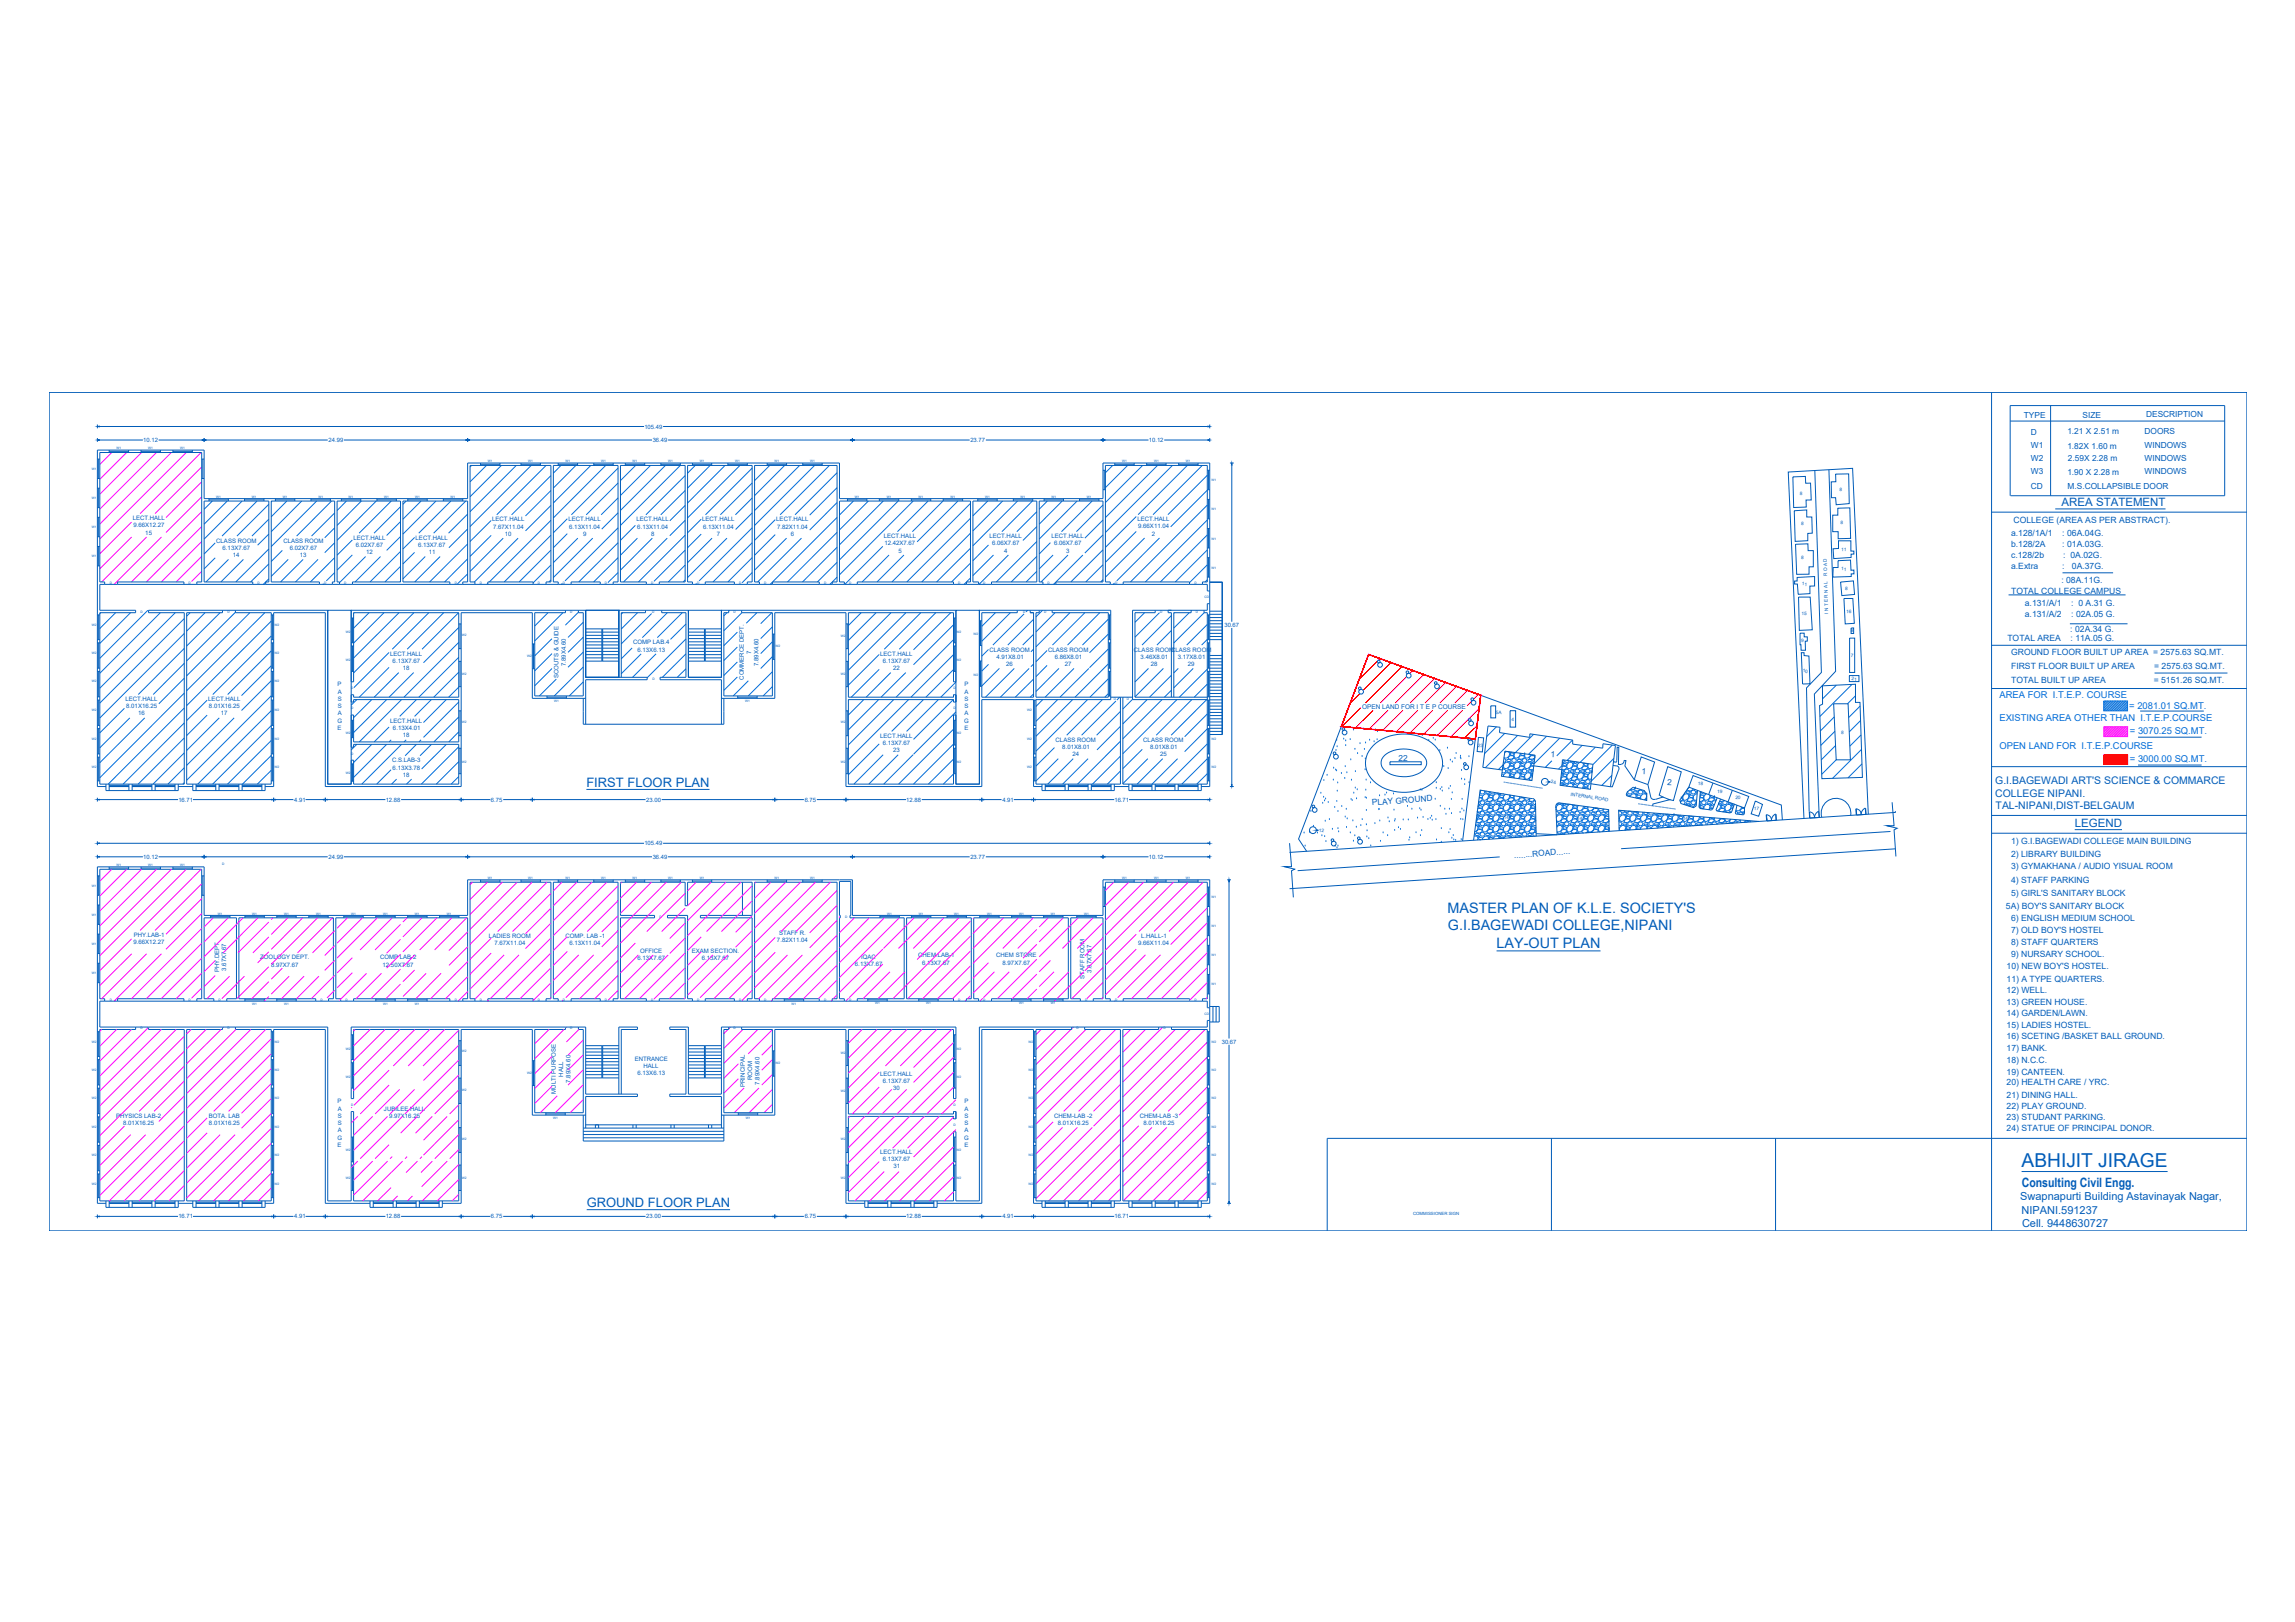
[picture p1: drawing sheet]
<svg xmlns="http://www.w3.org/2000/svg" width="841mm" height="594mm" viewBox="0 0 841 594" stroke-linecap="round" stroke-linejoin="round" font-family="sans-serif">
<defs><g id="words">
<text font-size="7" fill="#005cb8" x="740.8" y="427.6">ABHIJIT JIRAGE</text>
<g font-size="5.3" fill="#005cb8">
<text x="530.5" y="334.4">MASTER PLAN OF K.L.E. SOCIETY'S</text>
<text x="530.6" y="340.8">G.I.BAGEWADI COLLEGE,NIPANI</text>
<text x="548.4" y="347.1">LAY-OUT PLAN</text>
</g>
<g font-size="4.8" fill="#005cb8">
<text x="214.9" y="288.1">FIRST FLOOR PLAN</text>
<text x="215" y="442">GROUND FLOOR PLAN</text>
</g>
<text font-size="4.7" fill="#005cb8" x="740.9" y="434.9">Consulting Civil Engg.</text>
<g font-size="4.2" fill="#005cb8">
<text x="755.5" y="185.5">AREA STATEMENT</text>
<text x="760.3" y="303">LEGEND</text>
</g>
<g font-size="4" fill="#005cb8">
<text x="740.3" y="439.7">Swapnapurti Building Astavinayak Nagar,</text>
<text x="740.8" y="444.8">NIPANI.591237</text>
<text x="741" y="449.5">Cell. 9448630727</text>
</g>
<g font-size="3.8" fill="#005cb8">
<text x="731.2" y="287.2">G.I.BAGEWADI ART'S SCIENCE &amp; COMMARCE</text>
<text x="731.2" y="291.8">COLLEGE NIPANI.</text>
<text x="731.3" y="296.5">TAL-NIPANI,DIST-BELGAUM</text>
</g>
<g font-size="3.4" fill="#006edd">
<text x="732.7" y="255.8">AREA FOR I.T.E.P. COURSE</text>
<text x="780.3" y="259.7">= 2081.01 SQ.MT.</text>
<text x="732.7" y="264.2">EXISTING AREA OTHER THAN I.T.E.P.COURSE</text>
<text x="780.5" y="269">= 3070.25 SQ.MT.</text>
<text x="732.7" y="274.4">OPEN LAND FOR I.T.E.P.COURSE</text>
<text x="780.5" y="279.2">= 3000.00 SQ.MT.</text>
</g>
<g font-size="3.2" fill="#005cb8">
<text x="737.9" y="191.5">COLLEGE (AREA AS PER ABSTRACT).</text>
<text x="737" y="196.3">a.128/1A/1</text>
<text x="755.8" y="196.3">: 06A.04G.</text>
<text x="737" y="200.4">b.128/2A</text>
<text x="755.8" y="200.4">: 01A.03G.</text>
<text x="737" y="204.5">c.128/2b</text>
<text x="737" y="208.4">a.Extra</text>
<text x="755.8" y="208.4">:</text>
<text x="756.1" y="204.5">: 0A.02G.</text>
<text x="759.3" y="208.4">0A.37G.</text>
<text x="755.4" y="213.5">: 08A.11G.</text>
<text x="737" y="217.4">TOTAL COLLEGE CAMPUS</text>
<text x="742" y="222">a.131/A/1</text>
<text x="759" y="222">: 0 A.31 G.</text>
<text x="742" y="226.1">a.131/A/2</text>
<text x="759" y="226.1">: 02A.05 G.</text>
<text x="758.7" y="231.3">: 02A.34 G.</text>
<text x="735.6" y="234.8">TOTAL AREA</text>
<text x="737" y="239.9">GROUND FLOOR BUILT UP AREA = 2575.63 SQ.MT.</text>
<text x="758.8" y="234.8">: 11A.05 G.</text>
<text x="737" y="245.2">FIRST FLOOR BUILT UP AREA</text>
<text x="789.4" y="245.2">= 2575.63 SQ.MT.</text>
<text x="737" y="250.3">TOTAL BUILT UP AREA</text>
<text x="789.3" y="250.3">= 5151.26 SQ.MT.</text>
<text x="737" y="309.3">1) G.I.BAGEWADI COLLEGE MAIN BUILDING</text>
<text x="737" y="313.9">2) LIBRARY BUILDING</text>
<text x="737" y="318.2">3) GYMAKHANA / AUDIO YISUAL ROOM</text>
<text x="737" y="323.4">4) STAFF PARKING</text>
<text x="737" y="328.3">5) GIRL'S SANITARY BLOCK</text>
<text x="735.1" y="333">5A) BOY'S SANITARY BLOCK</text>
<text x="737" y="337.4">6) ENGLISH MEDIUM SCHOOL</text>
<text x="737" y="341.7">7) OLD BOY'S HOSTEL</text>
<text x="737" y="346">8) STAFF QUARTERS</text>
<text x="737" y="350.5">9) NURSARY SCHOOL.</text>
<text x="735.3" y="355">10) NEW BOY'S HOSTEL.</text>
<text x="735.3" y="359.5">11) A TYPE QUARTERS.</text>
<text x="735.3" y="363.6">12) WELL.</text>
<text x="735.3" y="368.1">13) GREEN HOUSE.</text>
<text x="735.3" y="372.3">14) GARDEN/LAWN.</text>
<text x="735.3" y="376.4">15) LADIES HOSTEL.</text>
<text x="735.3" y="380.7">16) SCETING /BASKET BALL GROUND.</text>
<text x="735.3" y="385">17) BANK.</text>
<text x="735.3" y="389.2">18) N.C.C.</text>
<text x="735.3" y="393.6">19) CANTEEN.</text>
<text x="735.3" y="397.5">20) HEALTH CARE / YRC.</text>
<text x="735.3" y="402">21) DINING HALL.</text>
<text x="735.3" y="406.2">22) PLAY GROUND.</text>
<text x="735.3" y="410.3">23) STUDANT PARKING.</text>
<text x="735.3" y="414.4">24) STATUE OF PRINCIPAL DONOR.</text>
</g>
<g font-size="3.1" fill="#005cb8">
<text x="741.6" y="153">TYPE</text>
<text x="763.1" y="153">SIZE</text>
<text x="786.5" y="152.8">DESCRIPTION</text>
<text x="744.2" y="159.2">D</text>
<text x="757.6" y="159">1.21 X 2.51 m</text>
<text x="785.9" y="158.8">DOORS</text>
<text x="744.3" y="164.2">W1</text>
<text x="757.6" y="164.3">1.82X 1.60 m</text>
<text x="785.9" y="164.1">WINDOWS</text>
<text x="744.3" y="173.8">W3</text>
<text x="744.3" y="168.9">W2</text>
<text x="757.6" y="173.9">1.90 X 2.28 m</text>
<text x="757.8" y="169">2.59X 2.28 m</text>
<text x="785.9" y="173.6">WINDOWS</text>
<text x="785.9" y="168.7">WINDOWS</text>
<text x="744.2" y="179.1">CD</text>
<text x="757.7" y="179.1">M.S.COLLAPSIBLE DOOR</text>
<text x="512.5" y="278.8">22</text>
<text x="568.2" y="277.4" transform="rotate(3 568.2 277.4)">1</text>
<text x="601.5" y="283.5" transform="rotate(3 601.5 283.5)">1</text>
<text x="611" y="287.6" transform="rotate(3 611 287.6)">2</text>
<text x="502.9" y="295" transform="rotate(-5 502.9 295)">PLAY GROUND</text>
<text x="554.9" y="314.4" transform="rotate(-5 554.9 314.4)">........ROAD......</text>
</g>
<text font-size="2.4" fill="#005cb8" x="499.2" y="259.7">OPEN LAND FOR I T E P COURSE</text>
<g font-size="2.2" fill="#005cb8">
<text x="52.5" y="161.9">10.12</text>
<text x="120.4" y="161.9">24.99</text>
<text x="236.1" y="157">105.49</text>
<text x="239.2" y="161.9">36.49</text>
<text x="355.6" y="161.9">23.77</text>
<text x="421" y="161.9">10.12</text>
<text x="48.6" y="190.5">LECT.HALL</text>
<text x="180.4" y="191">LECT.HALL</text>
<text x="208.3" y="191">LECT.HALL</text>
<text x="233.3" y="191">LECT.HALL</text>
<text x="257.3" y="191">LECT.HALL</text>
<text x="284.5" y="191">LECT.HALL</text>
<text x="416.8" y="190.9">LECT.HALL</text>
<text x="48.9" y="193.2">9.66X12.27</text>
<text x="53.3" y="195.8">15</text>
<text x="129.5" y="197.7">LECT.HALL</text>
<text x="152.3" y="197.7">LECT.HALL</text>
<text x="180.7" y="193.6">7.67X11.04</text>
<text x="185" y="196.3">10</text>
<text x="208.6" y="193.6">6.13X11.04</text>
<text x="213.7" y="196.3">9</text>
<text x="233.6" y="193.6">6.13X11.04</text>
<text x="238.6" y="196.3">8</text>
<text x="257.6" y="193.6">6.13X11.04</text>
<text x="262.7" y="196.3">7</text>
<text x="284.8" y="193.6">7.82X11.04</text>
<text x="289.8" y="196.3">6</text>
<text x="323.9" y="197.1">LECT.HALL</text>
<text x="362.6" y="197.1">LECT.HALL</text>
<text x="385.4" y="197.1">LECT.HALL</text>
<text x="417.1" y="193.5">9.66X11.04</text>
<text x="422.1" y="196.2">2</text>
<text x="79.2" y="198.7">CLASS ROOM</text>
<text x="81.6" y="201.4">6.13X7.67</text>
<text x="103.8" y="198.7">CLASS ROOM</text>
<text x="106.2" y="201.4">6.02X7.67</text>
<text x="130.4" y="200.3">6.02X7.67</text>
<text x="134.2" y="203">12</text>
<text x="153.2" y="200.3">6.13X7.67</text>
<text x="157.1" y="203">11</text>
<text x="324.1" y="199.8">12.42X7.67</text>
<text x="329.2" y="202.4">5</text>
<text x="363.6" y="199.8">6.06X7.67</text>
<text x="368" y="202.4">4</text>
<text x="386.2" y="199.8">6.06X7.67</text>
<text x="390.7" y="202.4">3</text>
<text x="85.3" y="204">14</text>
<text x="109.9" y="204">13</text>
<text x="448.7" y="229.6">30.67</text>
<text x="232" y="236">COMP LAB.4</text>
<text x="233.6" y="238.6">6.13X6.13</text>
<text x="275.3" y="239.5" transform="rotate(-90 275.3 239.5)">7</text>
<text x="362.6" y="238.6">CLASS ROOM</text>
<text x="384.1" y="238.6">CLASS ROOM</text>
<text x="415.5" y="238.6">CLASS ROOM</text>
<text x="429.2" y="238.6">CLASS ROOM</text>
<text x="143" y="240.2">LECT.HALL</text>
<text x="143.9" y="242.8">6.13X7.67</text>
<text x="147.6" y="245.5">18</text>
<text x="207.3" y="243.9" transform="rotate(-90 207.3 243.9)">7.89X4.60</text>
<text x="277.9" y="243.9" transform="rotate(-90 277.9 243.9)">7.89X4.60</text>
<text x="322.6" y="240.2">LECT.HALL</text>
<text x="323.5" y="242.8">6.13X7.67</text>
<text x="327.3" y="245.5">22</text>
<text x="365.1" y="241.3">4.91X8.01</text>
<text x="368.8" y="244">26</text>
<text x="386.5" y="241.3">6.86X8.01</text>
<text x="390.2" y="244">27</text>
<text x="418" y="241.3">3.46X8.01</text>
<text x="421.7" y="244">28</text>
<text x="431.6" y="241.3">3.17X8.01</text>
<text x="435.3" y="244">29</text>
<text x="123.7" y="251.4">P</text>
<text x="204.6" y="248.3" transform="rotate(-90 204.6 248.3)">SCOUTS &amp; GUIDE</text>
<text x="272.6" y="249" transform="rotate(-90 272.6 249)">COMMERCE DEPT.</text>
<text x="353.4" y="251.4">P</text>
<text x="46" y="256.8">LECT.HALL</text>
<text x="76.3" y="256.8">LECT.HALL</text>
<text x="123.8" y="254.1">A</text>
<text x="123.8" y="256.8">S</text>
<text x="353.4" y="254.1">A</text>
<text x="353.4" y="256.8">S</text>
<text x="46.3" y="259.4">8.01X16.25</text>
<text x="50.6" y="262">16</text>
<text x="76.6" y="259.4">8.01X16.25</text>
<text x="80.9" y="262">17</text>
<text x="123.8" y="259.4">S</text>
<text x="123.8" y="262">A</text>
<text x="353.4" y="259.4">S</text>
<text x="353.4" y="262">A</text>
<text x="123.7" y="264.7">G</text>
<text x="123.7" y="267.3">E</text>
<text x="143" y="264.8">LECT.HALL</text>
<text x="144" y="267.5">6.13X4.01</text>
<text x="353.3" y="264.7">G</text>
<text x="353.4" y="267.3">E</text>
<text x="147.6" y="270.1">18</text>
<text x="322.6" y="270.3">LECT.HALL</text>
<text x="323.5" y="272.9">6.13X7.67</text>
<text x="327.3" y="275.6">23</text>
<text x="386.8" y="271.7">CLASS ROOM</text>
<text x="389.3" y="274.4">8.01X8.01</text>
<text x="419" y="271.7">CLASS ROOM</text>
<text x="421.4" y="274.4">8.01X8.01</text>
<text x="143.7" y="279.2">C.S.LAB-3</text>
<text x="143.9" y="281.9">6.13X3.78</text>
<text x="393" y="277">24</text>
<text x="425.1" y="277">25</text>
<text x="147.6" y="284.5">18</text>
<text x="65.4" y="293.6">16.71</text>
<text x="107.8" y="293.6">4.91</text>
<text x="141.4" y="293.6">12.88</text>
<text x="179.9" y="293.6">6.75</text>
<text x="236.8" y="293.6">23.00</text>
<text x="294.9" y="293.6">6.75</text>
<text x="332.1" y="293.6">12.88</text>
<text x="367.3" y="293.6">4.91</text>
<text x="408.4" y="293.6">16.71</text>
<text x="236.1" y="309.6">105.49</text>
<text x="52.5" y="314.6">10.12</text>
<text x="120.4" y="314.6">24.99</text>
<text x="239.2" y="314.6">36.49</text>
<text x="355.6" y="314.6">23.77</text>
<text x="421" y="314.6">10.12</text>
<text x="48.9" y="345.8">9.66X12.27</text>
<text x="49" y="343.2">PHY.LAB-1</text>
<text x="179.2" y="343.5">LADIES ROOM</text>
<text x="181.2" y="346.2">7.67X11.04</text>
<text x="207.2" y="343.5">COMP. LAB -1</text>
<text x="208.7" y="346.2">6.13X11.04</text>
<text x="284.7" y="345.1">7.82X11.04</text>
<text x="285.5" y="342.4">STAFF R.</text>
<text x="417.1" y="346.2">9.66X11.04</text>
<text x="418.2" y="343.5">L.HALL-1</text>
<text x="95.4" y="351.4">ZOOLOGY DEPT.</text>
<text x="139.3" y="351.4">COMP LAB-2</text>
<text x="233.6" y="351.7">6.13X7.67</text>
<text x="234.6" y="349.1">OFFICE</text>
<text x="253.5" y="349.1">EXAM SECTION.</text>
<text x="257.1" y="351.7">6.13X7.67</text>
<text x="313.3" y="353.9">6.13X7.67</text>
<text x="315.6" y="351.2">IQAC</text>
<text x="336.5" y="350.6">CHEM.LAB-1</text>
<text x="337.9" y="353.3">6.13X7.67</text>
<text x="365.1" y="350.6">CHEM STORE</text>
<text x="367.4" y="353.3">8.97X7.67</text>
<text x="80.3" y="356.1" transform="rotate(-90 80.3 356.1)">PHY.DEPT</text>
<text x="82.9" y="355.6" transform="rotate(-90 82.9 355.6)">3.67X7.67</text>
<text x="99.3" y="354">8.97X7.67</text>
<text x="140.2" y="354">12.50X7.67</text>
<text x="397.4" y="358.4" transform="rotate(-90 397.4 358.4)">STAFF ROOM</text>
<text x="400" y="356.2" transform="rotate(-90 400 356.2)">3.07X7.67</text>
<text x="447.7" y="382.3">30.67</text>
<text x="232.6" y="388.6">ENTRANCE</text>
<text x="206.4" y="394.3" transform="rotate(-90 206.4 394.3)">HALL</text>
<text x="233.6" y="393.9">6.13X6.13</text>
<text x="235.8" y="391.2">HALL</text>
<text x="275.7" y="395.6" transform="rotate(-90 275.7 395.6)">ROOM</text>
<text x="322.6" y="394">LECT.HALL</text>
<text x="203.8" y="400.6" transform="rotate(-90 203.8 400.6)">MULTI PURPOSE</text>
<text x="209" y="396.5" transform="rotate(-90 209 396.5)">7.89X4.60</text>
<text x="273" y="398.1" transform="rotate(-90 273 398.1)">PRINCIPAL</text>
<text x="278.3" y="397.3" transform="rotate(-90 278.3 397.3)">7.89X4.60</text>
<text x="323.5" y="396.7">6.13X7.67</text>
<text x="327.3" y="399.3">30</text>
<text x="123.7" y="404.1">P</text>
<text x="123.8" y="406.7">A</text>
<text x="140.7" y="407">JUBILEE HALL</text>
<text x="353.4" y="404.1">P</text>
<text x="353.4" y="406.7">A</text>
<text x="42.5" y="409.4">PHYSICS LAB-2</text>
<text x="45.2" y="412.1">8.01X16.25</text>
<text x="76.5" y="409.4">BOTA. LAB</text>
<text x="76.6" y="412.1">8.01X16.25</text>
<text x="123.8" y="409.4">S</text>
<text x="123.8" y="412.1">S</text>
<text x="142.6" y="409.6">9.97X16.25</text>
<text x="353.4" y="409.4">S</text>
<text x="353.4" y="412.1">S</text>
<text x="386.3" y="409.4">CHEM-LAB -2</text>
<text x="387.7" y="412.1">8.01X16.25</text>
<text x="417.7" y="409.4">CHEM-LAB -3</text>
<text x="419.1" y="412.1">8.01X16.25</text>
<text x="123.7" y="417.4">G</text>
<text x="123.7" y="420">E</text>
<text x="123.8" y="414.7">A</text>
<text x="353.3" y="417.4">G</text>
<text x="353.4" y="420">E</text>
<text x="353.4" y="414.7">A</text>
<text x="322.6" y="422.5">LECT.HALL</text>
<text x="323.5" y="425.1">6.13X7.67</text>
<text x="327.4" y="427.8">31</text>
<text x="65.4" y="446.3">16.71</text>
<text x="107.8" y="446.3">4.91</text>
<text x="141.4" y="446.3">12.88</text>
<text x="179.9" y="446.3">6.75</text>
<text x="236.8" y="446.3">23.00</text>
<text x="294.9" y="446.3">6.75</text>
<text x="332.1" y="446.3">12.88</text>
<text x="367.3" y="446.3">4.91</text>
<text x="408.4" y="446.3">16.71</text>
</g>
<g font-size="1.7" fill="#005cb8">
<text x="674.1" y="179.7" transform="rotate(2 674.1 179.7)">8</text>
<text x="659.5" y="181.4" transform="rotate(3 659.5 181.4)">8</text>
<text x="674.5" y="192" transform="rotate(3 674.5 192)">8</text>
<text x="660" y="192.2" transform="rotate(2 660 192.2)">8</text>
<text x="674.8" y="201.8" transform="rotate(4 674.8 201.8)">11</text>
<text x="660" y="204.8" transform="rotate(2 660 204.8)">8</text>
<text x="674.8" y="208.9" transform="rotate(3 674.8 208.9)">11</text>
<text x="660.3" y="214.4" transform="rotate(4 660.3 214.4)">11</text>
<text x="669.6" y="211" transform="rotate(-91 669.6 211)">R O A D</text>
<text x="676.1" y="216" transform="rotate(2 676.1 216)">8</text>
<text x="660.2" y="225.1" transform="rotate(3 660.2 225.1)">15</text>
<text x="670" y="224.7" transform="rotate(-91 670 224.7)">I N T E R N A L</text>
<text x="676.6" y="224.5" transform="rotate(4 676.6 224.5)">16</text>
<text x="678.3" y="231.6" transform="rotate(2 678.3 231.6)">8</text>
<text x="660.1" y="235.1" transform="rotate(2 660.1 235.1)">9</text>
<text x="678.3" y="240.5" transform="rotate(2 678.3 240.5)">7</text>
<text x="660.6" y="246.3" transform="rotate(2 660.6 246.3)">10</text>
<text x="678.5" y="249.2" transform="rotate(4 678.5 249.2)">21</text>
<text x="548.2" y="261.4" transform="rotate(2 548.2 261.4)">5A</text>
<text x="553.9" y="264" transform="rotate(2 553.9 264)">4</text>
<text x="674.7" y="268.7" transform="rotate(3 674.7 268.7)">8</text>
<text x="541.6" y="273.6" transform="rotate(4 541.6 273.6)">23</text>
<text x="568.4" y="286.9" transform="rotate(3 568.4 286.9)">24</text>
<text x="622.2" y="287.6" transform="rotate(4 622.2 287.6)">18</text>
<text x="575.6" y="291.5" transform="rotate(9 575.6 291.5)">INTERNAL ROAD</text>
<text x="629.3" y="290.3" transform="rotate(3 629.3 290.3)">19</text>
<text x="635.9" y="292.6" transform="rotate(3 635.9 292.6)">20</text>
<text x="642.7" y="296.6" transform="rotate(4 642.7 296.6)">17</text>
<text x="483.3" y="304.6" transform="rotate(3 483.3 304.6)">12</text>
<text x="551.1" y="300.1" transform="rotate(-1 551.1 300.1)">14</text>
<text x="578" y="300.2">14</text>
<text x="616.8" y="300.3">14</text>
</g>
<text font-size="1.6" fill="#005cb8" x="517.9" y="445">COMMISSIONER SIGN</text>
<g font-size="1.2" fill="#005cb8">
<text x="42.7" y="164.6">W1</text>
<text x="54.4" y="164.6">W1</text>
<text x="66.1" y="164.6">W1</text>
<text x="33.7" y="172.2">W1</text>
<text x="178.8" y="169.3">W1</text>
<text x="193.6" y="169.3">W1</text>
<text x="207.2" y="169.3">W1</text>
<text x="220.3" y="169.3">W1</text>
<text x="231.8" y="169.3">W1</text>
<text x="244.9" y="169.3">W1</text>
<text x="256.4" y="169.3">W1</text>
<text x="269.5" y="169.3">W1</text>
<text x="283.8" y="169.3">W1</text>
<text x="296.8" y="169.3">W1</text>
<text x="411.2" y="169.3">W1</text>
<text x="422.9" y="169.3">W1</text>
<text x="434.6" y="169.3">W1</text>
<text x="444" y="176.3">W1</text>
<text x="33.7" y="182.8">W1</text>
<text x="79.2" y="182.4">W1</text>
<text x="92.3" y="182.4">W1</text>
<text x="103.6" y="182.4">W1</text>
<text x="116.7" y="182.4">W1</text>
<text x="127.8" y="182.4">W1</text>
<text x="140.8" y="182.4">W1</text>
<text x="152.1" y="182.4">W1</text>
<text x="165.1" y="182.4">W1</text>
<text x="313.2" y="182.4">W1</text>
<text x="325" y="182.4">W1</text>
<text x="336.6" y="182.4">W1</text>
<text x="348.3" y="182.4">W1</text>
<text x="361" y="182.4">W1</text>
<text x="374" y="182.4">W1</text>
<text x="385.3" y="182.4">W1</text>
<text x="398.3" y="182.4">W1</text>
<text x="444" y="186.9">W1</text>
<text x="33.7" y="193.5">W1</text>
<text x="444" y="197.6">W1</text>
<text x="33.7" y="204.2">W1</text>
<text x="444" y="208.3">W1</text>
<text x="40.3" y="214.1">D</text>
<text x="69.1" y="214">D</text>
<text x="94.4" y="214">D</text>
<text x="118.8" y="214">D</text>
<text x="126.2" y="214">D</text>
<text x="166.6" y="214">D</text>
<text x="175.8" y="214">D</text>
<text x="197.1" y="214">D</text>
<text x="206.3" y="214">D</text>
<text x="221.7" y="214">D</text>
<text x="238.6" y="214">D</text>
<text x="255.5" y="214">D</text>
<text x="270.9" y="214">D</text>
<text x="280.1" y="214">D</text>
<text x="302" y="214">D</text>
<text x="311.2" y="214">D</text>
<text x="351.2" y="214">D</text>
<text x="360.3" y="214">D</text>
<text x="383.9" y="214">D</text>
<text x="408.6" y="214">D</text>
<text x="437.7" y="214">D</text>
<text x="441.4" y="219.1">CD</text>
<text x="51.4" y="224.4">D</text>
<text x="83.3" y="224.4">D</text>
<text x="209" y="224.4">D</text>
<text x="239" y="224.4">D</text>
<text x="268.8" y="224.4">D</text>
<text x="375" y="224.4">D</text>
<text x="382.6" y="224.4">D</text>
<text x="425.1" y="224.4">D</text>
<text x="438.2" y="224.4">D</text>
<text x="33.6" y="229.2">W2</text>
<text x="100.6" y="229.2">W2</text>
<text x="126.8" y="231.8">W2</text>
<text x="169.2" y="232.8">W2</text>
<text x="308.1" y="233.3">W2</text>
<text x="350.5" y="231.8">W2</text>
<text x="356.8" y="232.7">W2</text>
<text x="33.6" y="239.5">W2</text>
<text x="100.6" y="239.5">W2</text>
<text x="284.1" y="237.1">W2</text>
<text x="126.8" y="242">W2</text>
<text x="193.2" y="240.7">W2</text>
<text x="350.5" y="242">W2</text>
<text x="33.6" y="249.9">W2</text>
<text x="100.6" y="249.9">W2</text>
<text x="169.2" y="247.1">W2</text>
<text x="239.1" y="248.9">D</text>
<text x="308.1" y="247.2">W2</text>
<text x="356.8" y="247.4">W2</text>
<text x="128.7" y="252.4">D</text>
<text x="203.1" y="257.1">W1</text>
<text x="273" y="257.1">W1</text>
<text x="349.4" y="252.4">D</text>
<text x="408.2" y="256.3">D</text>
<text x="412.9" y="256.2">D</text>
<text x="33.6" y="260.4">W2</text>
<text x="100.6" y="260.4">W2</text>
<text x="128.7" y="259.8">D</text>
<text x="349.4" y="259.8">D</text>
<text x="376.4" y="260.4">W2</text>
<text x="126.8" y="268.8">W2</text>
<text x="169.2" y="264.9">W2</text>
<text x="308.1" y="264.9">W2</text>
<text x="350.5" y="268.8">W2</text>
<text x="33.6" y="270.9">W2</text>
<text x="100.6" y="270.9">W2</text>
<text x="376.4" y="270.9">W2</text>
<text x="443.9" y="270.9">W2</text>
<text x="33.6" y="281.3">W2</text>
<text x="100.6" y="281.3">W2</text>
<text x="128.7" y="276.4">D</text>
<text x="169.2" y="279.3">W2</text>
<text x="308.1" y="279.3">W2</text>
<text x="350.5" y="279.3">W2</text>
<text x="376.4" y="281.3">W2</text>
<text x="443.9" y="281.3">W2</text>
<text x="126.8" y="283.5">W2</text>
<text x="42.7" y="317.2">W1</text>
<text x="54.4" y="317.2">W1</text>
<text x="66.1" y="317.2">W1</text>
<text x="81.4" y="317">D</text>
<text x="178.8" y="322">W1</text>
<text x="193.6" y="322">W1</text>
<text x="207.2" y="322">W1</text>
<text x="220.3" y="322">W1</text>
<text x="231.8" y="322">W1</text>
<text x="244.9" y="322">W1</text>
<text x="256.4" y="322">W1</text>
<text x="283.8" y="322">W1</text>
<text x="296.8" y="322">W1</text>
<text x="411.2" y="322">W1</text>
<text x="422.9" y="322">W1</text>
<text x="434.6" y="322">W1</text>
<text x="33.7" y="324.8">W1</text>
<text x="444" y="328.9">W1</text>
<text x="33.7" y="335.5">W1</text>
<text x="79.8" y="335">W1</text>
<text x="92.4" y="335">W1</text>
<text x="104.1" y="335">W1</text>
<text x="115.8" y="335">W1</text>
<text x="128.7" y="335">W1</text>
<text x="140.4" y="335">W1</text>
<text x="152.1" y="335">W1</text>
<text x="163.8" y="335">W1</text>
<text x="325.1" y="335">W1</text>
<text x="336.7" y="335">W1</text>
<text x="349.7" y="335">W1</text>
<text x="361.7" y="335">W1</text>
<text x="373.4" y="335">W1</text>
<text x="385.1" y="335">W1</text>
<text x="397.3" y="335">W1</text>
<text x="241.6" y="336.2">D</text>
<text x="309.7" y="336.2">D</text>
<text x="444" y="339.6">W1</text>
<text x="33.7" y="346.2">W1</text>
<text x="444" y="350.3">W1</text>
<text x="33.7" y="356.8">W1</text>
<text x="444" y="360.9">W1</text>
<text x="40.3" y="366.7">D</text>
<text x="69.1" y="366.6">D</text>
<text x="80.1" y="366.6">D</text>
<text x="92.4" y="367.9">W1</text>
<text x="104.1" y="367.9">W1</text>
<text x="117.4" y="366.6">D</text>
<text x="126.6" y="366.6">D</text>
<text x="140.4" y="368">W1</text>
<text x="152.1" y="368">W1</text>
<text x="166.6" y="366.6">D</text>
<text x="175.8" y="366.6">D</text>
<text x="197.1" y="366.6">D</text>
<text x="206.3" y="366.6">D</text>
<text x="221.7" y="366.6">D</text>
<text x="238.6" y="366.6">D</text>
<text x="255.5" y="366.6">D</text>
<text x="270.9" y="366.6">D</text>
<text x="280.1" y="366.6">D</text>
<text x="290.1" y="367.9">W1</text>
<text x="302" y="366.6">D</text>
<text x="311.2" y="366.6">D</text>
<text x="320.7" y="367.9">W1</text>
<text x="339.3" y="367.9">W1</text>
<text x="351.2" y="366.6">D</text>
<text x="360.3" y="366.6">D</text>
<text x="373.4" y="367.8">W1</text>
<text x="385.1" y="367.8">W1</text>
<text x="397.7" y="366.6">D</text>
<text x="408.6" y="366.6">D</text>
<text x="437.7" y="366.6">D</text>
<text x="441.4" y="371.9">CD</text>
<text x="51.4" y="377">D</text>
<text x="83.3" y="377">D</text>
<text x="209" y="377">D</text>
<text x="268.8" y="377">D</text>
<text x="394.5" y="377">D</text>
<text x="426.3" y="377">D</text>
<text x="33.6" y="381.8">W2</text>
<text x="100.6" y="381.8">W2</text>
<text x="376.9" y="381.8">W2</text>
<text x="443.9" y="381.8">W2</text>
<text x="126.8" y="384.4">W2</text>
<text x="169.2" y="385.5">W2</text>
<text x="284.1" y="389.8">W2</text>
<text x="308.1" y="386">W2</text>
<text x="350.5" y="384.4">W2</text>
<text x="33.6" y="392.1">W2</text>
<text x="100.6" y="392.1">W2</text>
<text x="126.8" y="394.7">W2</text>
<text x="193.2" y="393.3">W2</text>
<text x="350.5" y="394.7">W2</text>
<text x="376.9" y="392.1">W2</text>
<text x="443.9" y="392.1">W2</text>
<text x="169.2" y="399.8">W2</text>
<text x="308.1" y="399.9">W2</text>
<text x="33.6" y="402.6">W2</text>
<text x="100.6" y="402.6">W2</text>
<text x="128.7" y="405.1">D</text>
<text x="349.4" y="405.1">D</text>
<text x="376.9" y="402.6">W2</text>
<text x="443.9" y="402.6">W2</text>
<text x="33.6" y="413">W2</text>
<text x="100.6" y="413">W2</text>
<text x="202.7" y="409.7">W1</text>
<text x="273.3" y="409.7">W1</text>
<text x="349.4" y="412.5">D</text>
<text x="376.9" y="413">W2</text>
<text x="443.9" y="413">W2</text>
<text x="169.2" y="417.6">W2</text>
<text x="308.1" y="417.6">W2</text>
<text x="33.6" y="423.5">W2</text>
<text x="100.6" y="423.5">W2</text>
<text x="126.8" y="421.5">W2</text>
<text x="350.5" y="421.5">W2</text>
<text x="376.9" y="423.5">W2</text>
<text x="443.9" y="423.5">W2</text>
<text x="126.8" y="432">W2</text>
<text x="169.2" y="432">W2</text>
<text x="308.1" y="432">W2</text>
<text x="350.5" y="432">W2</text>
<text x="33.6" y="434">W2</text>
<text x="100.6" y="434">W2</text>
<text x="376.9" y="434">W2</text>
<text x="443.9" y="434">W2</text>
</g>
</g></defs>
<!-- layer: 0 -->
<g fill="none" stroke="#005cb8" stroke-width=".37">
<path d="M18 143.7h805.4v307.1h-805.4zM35.7 155.5v1.4M36.4 156.2h199.6M243 156.2h199.6M443.3 155.5v1.4M729.8 143.7v307.1M736.6 154.2h78.7M751.5 148.5v33.1M35.7 160.4v1.4M35.7 175.3h.9M35.7 168.1h.9M35.7 178.8h.9"/>
<path d="M36.2 168.1v7.2M36.2 178.8v7.1M36.4 161.2h16M40 164.8v.9M40 165.3h7.1M47.1 164.8v.9M51.7 164.8v.9M51.7 165.3h7.1M58.1 161.2h16M58.8 164.8v.9M63.4 164.8v.9M63.4 165.3h7.1"/>
<path d="M70.5 164.8v.9M73.9 175.3h.9M73.9 168.1h.9M74.3 168.1v7.2M74.8 160.4v1.4M75.5 161.2h44.6M126.1 161.2h44.6M171.4 160.4v1.4M172.1 161.2h66.8M176.1 169.6v.9M176.1 170.1h7.1M183.2 169.6v.9"/>
<path d="M190.9 169.6v.9M190.9 170.1h7.1M198 169.6v.9M204.6 169.6v.9M204.6 170.1h7.1M211.7 169.6v.9M217.6 169.6v.9M217.6 170.1h7.1M224.7 169.6v.9M229.2 169.6v.9M229.2 170.1h7.1M236.3 169.6v.9"/>
<path d="M242.2 169.6v.9M242.2 170.1h7.1M244.8 161.2h66.9M249.3 169.6v.9M253.7 169.6v.9M253.7 170.1h7.1M260.8 169.6v.9M266.7 170.1h7.2M266.7 169.6v.9M273.9 169.6v.9M281.1 169.6v.9M281.1 170.1h7.1"/>
<path d="M288.2 169.6v.9M294.2 169.6v.9M294.2 170.1h7.1M301.3 169.6v.9M312.4 160.4v1.4M313.1 161.2h42.2M361.3 161.2h42.2M404.2 160.4v1.4M404.2 179.4h.9M404.2 172.3h.9M404.7 172.3v7.1M404.9 161.2h16"/>
<path d="M408.5 169.6v.9M408.5 170.1h7.1M415.6 169.6v.9M420.2 169.6v.9M420.2 170.1h7.1M426.6 161.2h16M427.3 169.6v.9M431.9 169.6v.9M431.9 170.1h7.1M439 169.6v.9M442.4 179.4h.9M442.4 172.3h.9"/>
<path d="M442.9 172.3v7.1M443.3 160.4v1.4M450.7 169.6h1.4M451.4 170.3v57.4M657 174.7l4.6-.2 .1 2.5h1.8l.2 6.1h-1.9l.1 2.6-4.6 .2zM665.1 172.3l2.4 74-5.5 5.7 1 45.3M670.2 172l2.5 73.9-7.8 8.3 1.7 42.9M672.6 173.7l4.9-.1 .2 10.8-4.8 .5-.2-2.6h-1.5l-.1-5.8 1.7-.1zM35.7 185.9h.9M35.7 196.6h.9M35.7 189.5h.9M36.2 189.5v7.1"/>
<path d="M76.6 182.6v.9M76.6 183.1h7.1M83.7 182.6v.9M89.6 183.1h7.1M89.6 182.6v.9M96.7 182.6v.9M100.9 183.1h7.1M100.9 182.6v.9M108 182.6v.9M114 183.1h7.1M114 182.6v.9M121.1 182.6v.9"/>
<path d="M125.1 183.1h7.1M125.1 182.6v.9M132.2 182.6v.9M138.1 183.1h7.1M138.1 182.6v.9M145.2 182.6v.9M149.4 182.6v.9M149.4 183.1h7.1M156.5 182.6v.9M162.5 183.1h7.1M162.5 182.6v.9M169.6 182.6v.9"/>
<path d="M310.6 183.1h7.1M310.6 182.6v.9M317.7 182.6v.9M322.2 183.1h7.2M322.2 182.6v.9M329.4 182.6v.9M334 183.1h7.1M334 182.6v.9M341.1 182.6v.9M345.7 183.1h7.1M345.7 182.6v.9M352.8 182.6v.9"/>
<path d="M358.3 183.1h7.1M358.3 182.6v.9M365.4 182.6v.9M371.3 183.1h7.2M371.3 182.6v.9M378.5 182.6v.9M382.6 183.1h7.1M382.6 182.6v.9M389.7 182.6v.9M395.6 183.1h7.1M395.6 182.6v.9M402.7 182.6v.9"/>
<path d="M442.4 190h.9M442.4 182.9h.9M442.4 193.6h.9M442.9 182.9v7.1M442.9 193.6v7.1M657.5 187.1l4.6-.3v2.6h1.9l.1 5.9-1.6 .1v2.6l-4.6 .3zM658 199.3l.4 11.1 4.5-.1v-2.7h1.6v-5.9h-1.9l-.1-2.5-4.5 .1M673.4 186.1l4.5-.1 .3 11.2-4.6 .1v-2.6h-2v-6h1.9zM673.6 198.1h4.7v3.7h1.1v1.1h-1.1v1.3l-6.3 .4-.3-3.6 2-.1v-2.8M729.8 187.6h93.6M736.6 181.6v-33.1h78.7v33.1h-78.5M753.2 186.4h40.4"/>
<path d="M35.7 207.3h.9M35.7 200.2h.9M36.2 200.2v7.1M38.4 214v-.9h-1.8v-47.4h37.3v47.4h-1.8v.9M43.1 214v-.9h24.3v.9M92.6 214v-.9h-17.8v-29.6h23.7v29.6h-1.1v.9M117.1 214v-.9h-17.7v-29.6h23.2v29.6h-.8v.9M124.4 214v-.9h-.9v-29.6h23.3v29.6h-17.6v.9M164.8 214v-.9h-17.1v-29.6h23.7v29.6h-1.8v.9M174 214v-.9h-1.7v-42.6h29.6v42.6h-1.8v.9M178.8 214v-.9h16.6v.9M204.6 214v-.9h-1.8v-42.6h23.7v42.6h-1.8v.9"/>
<path d="M209.3 214v-.9h10.7v.9M236.9 214v-.9h-9.5v-42.6h23.7v42.6h-9.5v.9M253.7 214v-.9h-1.7v-42.6h23.6v42.6h-1.7v.9M258.4 214v-.9h10.7v.9M278.3 214v-.9h-1.8v-42.6h30.2v42.6h-1.7v.9M283 214v-.9h17.2v.9M309.4 214v-.9h-1.8v-29.6h48v29.6h-1.4v.9M314.2 214v-.9h35.2v.9M358.6 214v-.9h-2.1v-29.6h23.4v29.6h-16.6v.9M382.2 214v-.9h-1.4v-29.6h23.4v29.6h-17.3v.9M406.9 214v-.9h-1.8v-42.6h37.3v42.6h-1.8v.9M411.6 214v-.9h24.3v.9"/>
<path d="M442.4 200.7h.9M442.4 211.4h.9M442.4 204.3h.9M442.9 204.3v7.1M443.3 216.5h-.9v-2.5h-405.8v9.5h13.1v.9h-13.1v62.8h30.9v-62.8h-13.1v-.9h65.7M443.3 213.1h4.7v55.9h-4.7M443.3 213.3h4.5v55.7M658.6 211.5l6.4-.3v3.4l-1.8 .1 .1 2.7-4.3 .3-.3-3.8h-1.1v-1.1h1zM659.1 218.7h4.3l.7 12-4.7 .2zM673.6 205.4l4.5-.3 .2 3.8 1.1-.1v1.4h-1v1l-6.7 .2 .1-3.5h1.8zM674.5 213.2l4.7-.4 .4 4.9-4.6 .4zM675.7 219.2h3.3l.5 9.1-3.3 .2z"/>
<path d="M736 217.9h42.9M755.8 209.8h18.6M35.7 235.5h.9M35.7 234.3h.9M35.7 225.2h.9M36.2 225.2v9.1M36.2 235.5v9.2M81.5 223.5v.9h-13.1v62.8h31v-62.8h-13.1v-.9M99.4 235.5h.9M99.4 234.3h.9M99.4 225.2h.9M99.8 225.2v9.1"/>
<path d="M99.8 235.5v9.2M120.1 223.5h8.6v63.7h-8.6zM120.1 223.5v63.7h8.6v-8.8h.9v8.8h38.5v-14.6h-38.5v1.1h-.9v-11.8h.9v9.8h38.5v-15.5h-38.5v.9h-.9v-2.6h.9v.9h38.5v-31h-38.5v25.3h-.9v-26.2h85.9M128.7 235.4h.9M128.7 236.6h.9M128.7 226.4h.9M129.2 226.4v9M129.2 236.6v9.3M168.1 237.6h.9M168.1 228.5h.9M168.6 228.5v9.1M195.1 235.8h.9"/>
<path d="M195.5 235.8v9.1M207.2 223.5v.9h-11.2v30.5h17.7v-30.5h-1.7v-.9M214.6 223.5h12.2v24.6h-12.2zM214.6 223.5v24.6h22.6v.9h-22.6v16.3M214.6 230.3h12.2M214.6 239.8h6M214.6 238.6h6M214.6 237.4h6M214.6 236.2h6M214.6 235.1h6M214.6 233.9h6M214.6 232.7h6"/>
<path d="M214.6 231.5h6M220.6 230.3v11.8M220.9 230.3v11.8M220.9 239.8h5.9M220.9 238.6h5.9M220.9 237.4h5.9M220.9 236.2h5.9M220.9 235.1h5.9M220.9 233.9h5.9M220.9 232.7h5.9M220.9 231.5h5.9M236.6 223.5v.9h-8.9v23.7"/>
<path d="M242.5 223.5v.9h8.9v23.7h-9.5v.9h22.5v16.3M252.3 223.5h12.1v24.6h-12.1zM252.3 223.5v24.6h12.1v-24.6h85.9M252.3 223.5h-25.5v24.6M252.3 230.3h12.1M252.3 239.8h5.8M252.3 238.6h5.8M252.3 237.4h5.8M252.3 236.2h5.8M252.3 235.1h5.8M252.3 233.9h5.8M252.3 232.7h5.8"/>
<path d="M252.3 231.5h5.8M258.1 230.3v11.8M258.4 230.3v11.8M258.4 239.8h6M258.4 238.6h6M258.4 237.4h6M258.4 236.2h6M258.4 235.1h6M258.4 233.9h6M258.4 232.7h6M258.4 231.5h6M267 223.5v.9h-1.7v30.5h17.7v-30.5h-11.2v-.9"/>
<path d="M283 232.2h.9M283.5 232.2v9.3M310 237.6h.9M310 228.5h.9M310.5 228.5v9.1M349.4 235.4h.9M349.4 236.6h.9M349.4 226.4h.9M349.8 226.4v9M349.8 236.6v9.3M350.3 223.5h8.6v63.7h-8.6zM350.3 223.5v26.2h-.9v-25.3h-38.5v31h38.5v-.9h.9v2.6h-.9v-.9h-38.5v31h38.5v-25.3h.9v25.3h8.6v-63.7h48.1v32.7h-27.4v31h31v-31.8"/>
<path d="M358.9 236.4h.9M358.9 227.4h.9M359.3 227.4v9M372.8 223.5v.9h-13v31h19v-31h-1.3v-.9M380.8 223.5v.9h-1.2v31h26.5v-31h-20.5v-.9M406.1 235.5h.9M406.1 234.3h.9M406.1 225.2h.9M406.6 225.2v9.1M406.6 235.5v9.2M423.3 223.5v.9h-7.4v31h26.5M428.1 223.5v.9h1.2v31"/>
<path d="M436.5 223.5v.9h-6.4v31M441.2 223.5v.9h1.2v62.8h-30.9v-31.8M442.4 235.5h.9M442.4 234.3h5.4M442.4 225.2h.9M442.9 225.2v9.1M442.9 235.5v9.2M443.3 221.1h-.9v2.4h-27.4v32.7h27.4M443.3 228.5h4.5M443.3 223.9h4.5M443.3 225h4.5M443.3 226.2h4.5"/>
<path d="M443.3 227.3h4.5M443.3 229.7h4.5M443.3 230.8h4.5M443.3 232h4.5M443.3 233.1h4.5M451.4 230v57.4M659.6 231.9v4.2h.4v2.1h1.6l-.1-3.3 .8-.1v-1.5h-1.1v-1.4h-1.5M660.1 239.1h1v1l1.8 .2 .4 10.1-2.7 .1zM677.8 233.7h1.9v12.6h-1.9zM678.3 230v2h1v-2h-.9M729.8 236.3h93.6M758.5 228.5h21.2"/>
<path d="M35.7 245.9h.9M35.7 244.7h.9M35.7 256.4h.9M35.7 255.2h.9M36.2 245.9v9.3M36.2 256.4v9.3M99.4 245.9h.9M99.4 244.7h.9M99.4 256.4h.9M99.4 255.2h.9M99.8 245.9v9.3M99.8 256.4v9.3"/>
<path d="M128.7 245.9h.9M168.1 242.2h.9M168.1 251.5h.9M168.6 242.2v9.3M195.1 244.9h.9M200.4 255.4h7.2M200.4 254.9v.9M207.6 254.9v.9M213.7 255.8v9.5h51.6v-9.5M214.6 255.8h-19.5v-31.4h-26.1v63.7h-49.8v-63.7h-18.9v63.7h-3.1M214.6 242.1h12.2M214.6 241h6"/>
<path d="M220.9 241h5.9M252.3 242.1h12.1M252.3 241h5.8M258.4 241h6M264.4 255.8h19.5v-31.4h26.1v63.7h49.8v-31.9h19v31.9h3M270.3 255.4h7.2M270.3 254.9v.9M277.5 254.9v.9M283 241.5h.9M310 242.2h.9M310 251.5h.9M310.5 242.2v9.3"/>
<path d="M349.4 245.9h.9M358.9 242.1h.9M358.9 251.4h.9M359.3 242.1v9.3M378.8 256.4h.8M379.2 256.4v9.3M406.1 245.9h.9M406.1 244.7h.9M406.1 254.9h.9M406.6 245.9v9M407 255.4h8M442.4 244.7h5.4"/>
<path d="M442.4 256.4h.9M442.4 255.2h.9M442.9 245.9v9.3M442.9 256.4v9.3M443.3 240.1h4.5M443.3 241.3h4.5M443.3 242.4h4.5M443.3 243.5h4.5M443.3 247h4.5M443.3 248.2h4.5M443.3 249.3h4.5M443.3 250.5h4.5"/>
<path d="M443.3 251.7h4.5M443.3 252.8h4.5M443.3 254h4.5M443.3 255.1h4.5M443.3 256.3h4.5M443.3 257.5h4.5M443.3 258.6h4.5M443.3 259.8h4.5M447.8 245.9h-5.4M542.6 254.7l-6.6 53.3M546.3 258.5h1.8v4.4h-1.8zM667.9 251.2v6.7l-1.1 .5 .8 26.8 14.9-.5-.9-27.4h-1.6v-6.7l-12.3 .6"/>
<path d="M672 257.8h5.2l.9 20.5h-5.2zM677.7 247.4h3.5v2.2h-3.5zM729.8 252.2h93.6M789.6 246.5h26.7M35.7 266.9h.9M35.7 265.7h.9M35.7 277.3h.9M35.7 276.1h.9M36.2 266.9v9.2M36.2 277.3v8.7M99.4 266.9h.9M99.4 265.7h.9"/>
<path d="M99.4 277.3h.9M99.4 276.1h.9M99.8 266.9v9.2M99.8 277.3v8.7M128.7 270.2h.9M128.7 263.8h.9M128.7 279.8h.9M129.2 263.8v6.4M129.2 279.8v6.3M168.1 274.1h.9M168.1 269.5h.9M168.1 260.4h.9"/>
<path d="M168.6 260.4v9.1M168.6 274.1v9.3M310 274.1h.9M310 269.5h.9M310 260.4h.9M310.5 260.4v9.1M310.5 274.1v9.3M349.4 263.8h.9M349.4 274.1h.9M349.4 272.9h.9M349.8 263.8v9.1M349.8 274.1v9.3"/>
<path d="M378.8 266.9h.8M378.8 265.7h.8M378.8 277.3h.8M378.8 276.1h.8M379.2 266.9v9.2M379.2 277.3v8.7M442.4 266.9h.9M442.4 265.7h.9M442.4 277.3h.9M442.4 276.1h.9M442.9 266.9v9.2M442.9 277.3v8.7"/>
<path d="M443.3 260.9h4.5M443.3 262.1h4.5M443.3 263.3h4.5M443.3 264.4h4.5M443.3 265.6h4.5M443.3 266.7h4.5M443.3 267.9h4.5M503.3 273.1a17.2 17.2 0 0 1 22.5 0 9 9 0 0 1-2.1 14.6 17 17 0 0 1-21.3-2.7 8.6 8.6 0 0 1 .9-11.9zM507.4 276.7a11.6 11.6 0 0 1 14.4 .3 3.7 3.7 0 0 1-1.3 6 11.7 11.7 0 0 1-13.7-1.5 3.5 3.5 0 0 1 .6-4.8zM509.4 279h11.4v1.1h-11.4zM541.8 270.1l1.9 .2-.5 5.1-1.9-.1zM553.4 260.3h2v6h-2z"/>
<path d="M591.3 278.8l.6 .3 .6-.1 .1-5.3h.6l-.1 6.3h1M595.1 278.5l-.3 1.1-.7 .3M595.2 278.5l.6 .1-.3 1.9 3.5 5.3M783.5 270h23.3M784.3 260.4h23.3M35.7 292.2v1.4M35.7 286h.9M36.4 292.9h28.8M38.8 288.1h-3.1v-123.3h39.1v17.8h96.6v-13h136.2v13h96.6v-13h39.1v118.5h-3.1M38.8 287.2v2.4h26.5v-2.4M40 287.2v2.4M40 288.1h7.2"/>
<path d="M40 287.7h7.2M47.2 287.2v2.4M48.4 287.2v2.4M48.4 288.1h7.3M48.4 287.7h7.3M55.7 287.2v2.4M56.9 287.2v2.4M56.9 288.1h7.2M56.9 287.7h7.2M64.1 287.2v2.4M65.3 288.1h5.4M70.7 287.2v2.4h26.5v-2.4"/>
<path d="M70.7 292.9h28.9M71.8 287.2v2.4M71.8 288.1h7.3M71.8 287.7h7.3M79.1 287.2v2.4M80.3 287.2v2.4M80.3 288.1h7.2M80.3 287.7h7.2M87.5 287.2v2.4M88.7 287.2v2.4M88.7 288.1h7.3M88.7 287.7h7.3"/>
<path d="M96 287.2v2.4M99.4 286h.9M100.3 292.2v1.4M101 292.9h6.5M112 292.9h6.5M119.2 292.2v1.4M119.9 292.9h21.3M128.7 286.1h.9M147 292.9h21.3M168.1 283.4h.9M169 292.2v1.4M169.7 292.9h10"/>
<path d="M184.4 292.9h10M195.1 292.2v1.4M195.7 292.9h40.9M214.9 289.1h45.1M242.5 292.9h40.8M283.9 292.2v1.4M284.6 292.9h10M299.3 292.9h10M310 292.2v1.4M310 283.4h.9M310.7 292.9h21.3M337.8 292.9h21.3"/>
<path d="M349.4 283.4h.9M359.8 292.2v1.4M360.5 292.9h6.5M371.5 292.9h6.5M378.8 292.2v1.4M378.8 286h.8M379.4 292.9h28.9M381.8 287.2v2.4h26.5v-2.4M383 287.2v2.4M383 288.1h7.3M383 287.7h7.3M390.3 287.2v2.4"/>
<path d="M391.5 287.2v2.4M391.5 288.1h7.2M391.5 287.7h7.2M398.7 287.2v2.4M399.9 287.2v2.4M399.9 288.1h7.3M399.9 287.7h7.3M407.2 287.2v2.4M408.3 288.1h5.4M413.7 287.2v2.4h26.5v-2.4M413.8 292.9h28.8M414.9 287.2v2.4"/>
<path d="M414.9 288.1h7.2M414.9 287.7h7.2M422.1 287.2v2.4M423.3 287.2v2.4M423.3 288.1h7.3M423.3 287.7h7.3M430.6 287.2v2.4M431.8 287.2v2.4M431.8 288.1h7.2M431.8 287.7h7.2M439 287.2v2.4M442.4 286h.9"/>
<path d="M443.3 292.2v1.4M450.7 288.1h1.4M550.5 282l-7.1-.9 1.9-15.2 4.4 .5-.2 1.9 11.1 1.8v-1.3l15.7 2.3v1.4l11 1.5 .1-1.6 4.6 .7-1.8 15.1M551.1 286.4l.1 .1M551.3 286.5h.2M551.6 286.6h.2M551.9 286.6h.2M552.2 286.6l.5 .1M552.7 286.7l.3 .1M553 286.8h.2M553.3 286.8l.2 .1M553.6 286.9h.5"/>
<path d="M554.2 286.9l.2 .1M554.5 287h.2M554.7 287l.5 .1M555.3 287.1h.2M555.6 287.1l.2 .1M555.9 287.2h.2M556.2 287.3h.4M556.8 287.4h.1M557 287.4l.5 .1M557.6 287.5h.2M557.9 287.5l.2 .1M558.2 287.6l.8 .1"/>
<path d="M559.1 287.7h.1M559.4 287.7l.1 .1M559.6 287.8l.5 .1M560.2 287.9h.2M560.5 288h.2M560.7 288h.3M561 288l.3 .1M561.3 288.1h.2M561.6 288.1l.2 .1M561.9 288.2h.5M562.1 280.5l-.7 5.4-11.2-1.6 .3-2.3M562.1 280.5l10.2 1.4"/>
<path d="M562.1 280.5l.5-3.9-11.1-1.5-1 6.9M562.5 288.2l.2 .1M562.7 293.9a1.44 1.44 0 0 0-1.8-1.5l-18.5-3-2.4 18.4M562.7 294l.2 12.2M562.8 288.3h.1M563 288.3l.5 .1M563.6 288.4l.2 .1M563.9 288.5h.2M564.2 288.5l.8 .1M565.1 288.7h.1M567.4 286.4h.8M572.3 281.9l-.6 5.7 11.1 1.5 .2-2"/>
<path d="M572.3 281.9l.3-3.6 11.1 1.7-.7 7.1M583 287.1l7.2 1.1M591.1 280.4l1.4 .1a1.04 1.04 0 0 1 .6 1.6l-2.3 6.1h-.6M596.3 290l2.2-1.7 4.1 1.3 .9 1.2v2.4l-7.2-1.6-.3-.7zM600.3 294.4h.1M600.5 294.4l.5 .1M601.1 294.5l.5 .1M601.6 294.6h.3M601.9 294.6h.2M602.2 294.6l.2 .1M602.5 294.7l.8 .1M603.4 294.8l.1 .1"/>
<path d="M603.7 294.9h.1M603.9 287.4l-5-1.8 2.5-8.4 4.9 1.9-2.4 8.3 1.1 4.8 .9 .6 .7-.1M603.9 294.9l.5 .1M604.5 295h.2M604.8 295l.2 .1M605.7 295.1l.2 .1M606 295.2h.1M606.3 295.2l.7 .1M606.7 292.8l2.7-.9 2.5 1-6.2 1.6-.1 .6h-.5M607.1 295.4h.2M607.4 295.4h.2M607.7 295.4l.5 .1"/>
<path d="M608.2 295.5l.5 .1M608.8 295.6h.2M609.1 295.6l.5 .1M609.6 292.1l-1.6-.9 3.2-10.4 4.9 1.9-2.9 10.5-1.3-.3M609.7 295.7h.2M610 295.7l.2 .1M610.2 295.8h.2M610.5 295.8l.5 .1M611.1 295.9l.2 .1M611.4 296h.2M611.7 296l.5 .1M612.3 296.1h.1"/>
<path d="M612.6 296.1l.1 .1M612.8 296.2h.2M613.1 296.2h.2M613.4 296.2l.5 .1M614 296.3h.1M618.9 288.3l-3.3 4.8 .4 1.2 4.6 1.5 1-.7 .4-5.6M620.4 284.1l20.4 7.6-1.5 4.3-20.4-7.7zM623.1 289.9l-.4 5.9 .6 .4 3.4 .4M627.7 286.8l-1.5 4.2M628.9 296.3l.1 .5 .5 .3M629.3 292.2l-1.7 4.2-.9 .2M629.5 297.1l4.4 .6 .7-.3"/>
<path d="M630.5 292.7l-1.5 3.6M634.8 289.4l-1.5 4.3M635.6 294.6l-1 2.7M636 297.4l.1 .7h.7M636.5 294.9l-.5 2.5M639.3 297.4l-.4 1.1-2.1-.3M639.3 296v1.4M643.3 293.4l2.6 1.2-1.4 4.4-2.8-.9zM647.4 298.4l.1 2.3M647.4 298.4v2.3M647.4 298.4a1.97 1.97 0 0 1 1.8 2.2M647.5 299.8v.9"/>
<path d="M650.7 298.1l-1.1 1-.5 1.4M663.2 297.4v2.2M666.5 297.1l-1.1 1-.5 1.4a1.97 1.97 0 0 0-1.8-2.1M666.5 297.1h.1M666.5 297.1l.1 2.3-3.3 .2-.1-2.2M666.6 297.1l.2 2.3M678.2 298.6a5.4 5.4 0 0 0-5.7-6.2 5.4 5.4 0 0 0-4.9 6.9M680.3 296.2v2.3M683.5 296l-1.1 1-.4 1.4a1.97 1.97 0 0 0-1.8-2.1M683.6 296l.3 2.3M683.6 296l.1 2.3-3.3 .2-.1-2.3M684.7 298.2l-5.8-126.7-23.6 1.4 5.8 126.9"/>
<path d="M693.4 293.8l.7 8.6h-2.7l3.8 1-1.1 .6 .7 9.7M694.6 297.6h.1M694.6 297.6l-222 14.6M729.8 280.8h93.6M729.8 298.7h93.6M783.5 280.2h23.3M35.7 308.1v1.4M35.7 313.1v1.4M36.4 313.8h16M36.4 308.9h199.6M40 317.5v.9M40 318h7.1"/>
<path d="M47.1 317.5v.9M51.7 318h7.1M51.7 317.5v.9M58.1 313.8h16M58.8 317.5v.9M63.4 318h7.1M63.4 317.5v.9M70.5 317.5v.9M74.8 313.1v1.4M75.5 313.8h44.6M126.1 313.8h44.6M171.4 313.1v1.4"/>
<path d="M172.1 313.8h66.8M243 308.9h199.6M244.8 313.8h66.9M312.4 313.1v1.4M313.1 313.8h42.2M361.3 313.8h42.2M404.2 313.1v1.4M404.9 313.8h16M426.6 313.8h16M443.3 308.1v1.4M443.3 313.1v1.4M472.6 308.8l.7 8.6h-2.7l3.8 .9-1.1 .6 .7 9.8"/>
<path d="M482.4 304.1h.9M549.6 313.9l-74.1 5M589.7 304.5l-.2-8-17.9-2.4a1.47 1.47 0 0 0-1.4 2.1l.4 9.5-7.7-.3M644.6 300.9l-51.4-4.1 .1 7.4M651 300.4l-.3-2.2 .1 2.2-3.3 .3M653.2 300.3l-.4-5.4-151.2-55.2-25.7 67.6 2.9 4.5M692.8 304.5l-98.7 6.4M694.6 310.9l-222 14.6M729.8 305.2h93.6M760.3 303.9h17.3M35.7 327.9h.9M35.7 320.8h.9"/>
<path d="M35.7 338.6h.9M35.7 331.5h.9M36.2 320.8v7.1M36.2 331.5v7.1M73.9 327.9h.9M73.9 320.8h.9M74.3 320.8v7.1M77.2 335.3v.9M77.2 335.7h7.1M84.3 335.3v.9M89.7 335.7h7.2M89.7 335.3v.9"/>
<path d="M96.9 335.3v.9M101.4 335.7h7.1M101.4 335.3v.9M108.5 335.3v.9M113.2 335.7h7.1M113.2 335.3v.9M120.3 335.3v.9M126 335.7h7.1M126 335.3v.9M133.1 335.3v.9M137.7 335.7h7.1M137.7 335.3v.9"/>
<path d="M144.8 335.3v.9M149.4 335.7h7.1M149.4 335.3v.9M156.5 335.3v.9M161.1 335.7h7.1M161.1 335.3v.9M168.2 335.3v.9M176.1 322.2v.9M176.1 322.7h7.1M183.2 322.2v.9M190.9 322.7h7.1M190.9 322.2v.9"/>
<path d="M198 322.2v.9M204.6 322.2v.9M204.6 322.7h7.1M211.7 322.2v.9M217.6 322.7h7.1M217.6 322.2v.9M224.7 322.2v.9M229.2 322.7h7.1M229.2 322.2v.9M236.3 322.2v.9M242.2 322.7h7.1M242.2 322.2v.9"/>
<path d="M249.3 322.2v.9M253.7 322.2v.9M253.7 322.7h7.1M260.8 322.2v.9M272.1 323.1v12.2M281.1 322.7h7.1M281.1 322.2v.9M288.2 322.2v.9M294.2 322.7h7.1M294.2 322.2v.9M301.3 322.2v.9M322.5 335.7h7.1"/>
<path d="M322.5 335.3v.9M329.6 335.3v.9M334 335.7h7.1M334 335.3v.9M341.1 335.3v.9M347 335.7h7.2M347 335.3v.9M354.2 335.3v.9M359 335.7h7.1M359 335.3v.9M366.1 335.3v.9M370.7 335.7h7.1"/>
<path d="M370.7 335.3v.9M377.8 335.3v.9M382.4 335.7h7.2M382.4 335.3v.9M389.6 335.3v.9M394.6 335.7h7.1M394.6 335.3v.9M401.7 335.3v.9M404.2 332h.9M404.2 324.9h.9M404.7 324.9v7.1M408.5 322.7h7.1"/>
<path d="M408.5 322.2v.9M415.6 322.2v.9M420.2 322.7h7.1M420.2 322.2v.9M427.3 322.2v.9M431.9 322.7h7.1M431.9 322.2v.9M439 322.2v.9M442.4 332h.9M442.4 324.9h.9M442.4 335.6h.9M442.9 324.9v7.1"/>
<path d="M442.9 335.6v7.1M449.7 322.2h1.4M450.4 323v57.4M35.7 349.3h.9M35.7 342.1h.9M35.7 359.9h.9M35.7 352.8h.9M36.2 342.1v7.2M36.2 352.8v7.1M442.4 342.7h.9M442.4 353.4h.9M442.4 346.2h.9"/>
<path d="M442.4 356.9h.9M442.9 346.2v7.2M442.9 356.9v7.1M548.4 348.3h38.1M35.7 377.9h.9M36.2 377.9v9M38.4 366.7v-.9h-1.8v-47.4h37.3v47.4h-1.8v.9M43.1 366.7v-.9h24.3v.9M49.7 376.2v.9h-13.1v62.7h30.9v-62.7h-13.1v-.9M78.4 366.7v-.9h-3.6v-29.6h11.9v29.6h-3.6v.9M81.5 376.2v.9h-13.1v62.7h31v-62.7h-13.1v-.9M89.7 365.8v.9"/>
<path d="M89.7 366.2h7.2M96.9 365.8v.9M99.4 377.9h.9M99.8 377.9v9M101.4 365.8v.9M101.4 366.2h7.1M108.5 365.8v.9M115.7 366.7v-.9h-28.2v-29.6h34.7v29.6h-1.8v.9M124.8 366.7v-.9h-1.7v-29.6h48.3v29.6h-1.8v.9M128.7 379h.9M129.2 379v9.1M129.6 366.7v-.9h35.2v.9"/>
<path d="M137.7 365.8v.9M137.7 366.2h7.1M144.8 365.8v.9M149.4 365.8v.9M149.4 366.2h7.1M156.5 365.8v.9M174 366.7v-.9h-1.7v-42.7h29.6v42.7h-1.8v.9M178.8 366.7v-.9h16.6v.9M204.6 366.7v-.9h-1.8v-42.7h23.7v42.7h-1.8v.9M207.2 376.2v.9h-11.2v30.4h17.7v-30.4h-1.7v-.9M209.3 366.7v-.9h10.7v.9M236.9 366.7v-.9h-9.5v-29.6h12.5v-.9h-12.5v-12.2h23.7v8.6h.9v-8.6h23.6v12.2h-18.9v.9h18.9v29.6h-1.7v.9"/>
<path d="M241.6 366.7v-.9h9.5v-29.6h-6.5v-.9h7.4v30.5h1.7v.9M258.4 366.7v-.9h10.7v.9M267 376.2v.9h-1.7v30.4h17.7v-30.4h-11.2v-.9M278.3 366.7v-.9h-1.8v-42.7h30.2v42.7h-1.7v.9M283 366.7v-.9h17.2v.9M287.4 366.2h7.1M287.4 365.8v.9M294.5 365.8v.9M309.4 366.7v-.9h-1.8v-29.6h.3v-.9h-.3v-12.5h4.2v12.5h-.3v.9h19.8v29.6h-17.1v.9M318 366.2h7.1M318 365.8v.9M325.1 365.8v.9"/>
<path d="M336.7 366.2h7.1M336.7 365.8v.9M343.8 365.8v.9M349.4 366.7v-.9h-17.2v-29.6h23.7v29.6h-1.7v.9M349.4 379h.9M349.8 379v9.1M358.6 366.7v-.9h-1.8v-29.6h34.7v29.6h-28.2v.9M370.7 365.8v.9M370.7 366.2h7.1M377.8 365.8v.9M378.8 377.9h.8M379.2 377.9v9"/>
<path d="M382.4 365.8v.9M382.4 366.2h7.2M389.6 365.8v.9M392.7 376.2v.9h-13.1v62.7h31v-62.7h-13.1v-.9M395.9 366.7v-.9h-3.5v-29.6h11.8v29.6h-3.6v.9M406.9 366.7v-.9h-1.8v-42.7h37.3v42.7h-1.8v.9M411.6 366.7v-.9h24.3v.9M424.6 376.2v.9h-13.1v62.7h30.9v-62.7h-13.1v-.9M442.4 377.9h.9M442.4 364h.9M442.9 377.9v9M443.3 369.1h-.9v-2.4h-405.8v9.5h83.5v63.6h8.6v-32.7h.9v32.7h38.5v-62.7h-38.5v25.3h-.9v-26.2h85.9v24.5h19v.9h-19v11.6"/>
<path d="M443.3 373.8h-.9v2.4h-83.5v63.6h-8.6v-25.3h-.9v25.3h-38.5v-30.9h38.5v.9h.9v-2.7h-.9v.9h-38.5v-30.9h38.5v25.3h.9v-26.2h-85.9v24.5h-12.1v-24.5h-6.9v.9h6v23.6h-6v.9h19v11.6M443.3 368.6h3.5v5.7h-3.5M444.5 368.6v5.7M445.6 368.6v5.7M35.7 388.1h.9M35.7 386.9h.9M35.7 398.6h.9M35.7 397.4h.9M36.2 388.1v9.3M36.2 398.6v9.3M99.4 388.1h.9M99.4 386.9h.9"/>
<path d="M99.4 398.6h.9M99.4 397.4h.9M99.8 388.1v9.3M99.8 398.6v9.3M128.7 388.1h.9M128.7 398.5h.9M128.7 389.3h.9M129.2 389.3v9.2M168.1 394.9h.9M168.1 390.2h.9M168.1 381.2h.9M168.6 381.2v9"/>
<path d="M168.6 394.9v9.3M195.1 397.6h.9M195.1 388.5h.9M195.5 388.5v9.1M214.6 383h12.2M214.6 394.8h12.2M214.6 393.6h6M214.6 392.4h6M214.6 391.2h6M214.6 390.1h6M214.6 388.9h6M214.6 387.7h6"/>
<path d="M214.6 386.5h6M214.6 385.3h6M214.6 384.1h6M220.6 383v11.8M220.9 393.6h5.9M220.9 392.4h5.9M220.9 391.2h5.9M220.9 390.1h5.9M220.9 388.9h5.9M220.9 387.7h5.9M220.9 386.5h5.9M220.9 385.3h5.9"/>
<path d="M220.9 384.1h5.9M220.9 383v11.8M252.3 383h12.1M252.3 394.8h12.1M252.3 393.6h5.8M252.3 392.4h5.8M252.3 391.2h5.8M252.3 390.1h5.8M252.3 388.9h5.8M252.3 387.7h5.8M252.3 386.5h5.8M252.3 385.3h5.8"/>
<path d="M252.3 384.1h5.8M258.1 383v11.8M258.4 383v11.8M258.4 393.6h6M258.4 392.4h6M258.4 391.2h6M258.4 390.1h6M258.4 388.9h6M258.4 387.7h6M258.4 386.5h6M258.4 385.3h6M258.4 384.1h6"/>
<path d="M283 384.9h.9M283 394.2h.9M283.5 384.9v9.3M310 394.9h.9M310 390.2h.9M310 381.2h.9M310.5 381.2v9M310.5 394.9v9.3M349.4 388.1h.9M349.4 398.5h.9M349.4 389.3h.9M349.8 389.3v9.2"/>
<path d="M378.8 388.1h.8M378.8 386.9h.8M378.8 398.6h.8M378.8 397.4h.8M379.2 388.1v9.3M379.2 398.6v9.3M442.4 388.1h.9M442.4 386.9h.9M442.4 398.6h.9M442.4 397.4h.9M442.9 388.1v9.3M442.9 398.6v9.3"/>
<path d="M450.4 382.7v57.4M35.7 409.1h.9M35.7 407.9h.9M35.7 419.5h.9M35.7 418.3h.9M36.2 409.1v9.2M36.2 419.5v9.3M99.4 409.1h.9M99.4 407.9h.9M99.4 419.5h.9M99.4 418.3h.9M99.8 409.1v9.2"/>
<path d="M99.8 419.5v9.3M128.7 416.5h.9M129.2 416.5v9M168.1 413h.9M168.1 404.2h.9M168.6 413v9.1M200 408h7.1M200 407.5v.9M207.1 407.5v.9M213.7 408.4v9.5h51.6v-9.5M213.7 413.2h51.6M213.7 414.4h51.6"/>
<path d="M213.7 415.5h51.6M213.7 416.7h51.6M214.6 408.4h-19.5v-31.3h-26.1v63.6h-6.9M214.6 412h49.8M218.2 412v1.2M219.4 412v1.2M226.8 400.7v-24.5h6.8v.9h-5.9v23.6M231.9 412v1.2M233.1 412v1.2M245.9 412v1.2M247.1 412v1.2M259.6 412v1.2"/>
<path d="M260.8 412v1.2M264.4 408.4h19.5v-31.3h26.1v63.6h6.9M270.6 408h7.1M270.6 407.5v.9M277.7 407.5v.9M310 413h.9M310 404.2h.9M310.5 413v9.1M349.4 416.5h.9M349.8 416.5v9M378.8 409.1h.8M378.8 407.9h.8"/>
<path d="M378.8 419.5h.8M378.8 418.3h.8M379.2 409.1v9.2M379.2 419.5v9.3M442.4 409.1h.9M442.4 407.9h.9M442.4 419.5h.9M442.4 418.3h.9M442.9 409.1v9.2M442.9 419.5v9.3M568.5 416.9v33.9M650.7 416.9v33.9"/>
<path d="M823.4 416.9h-337v33.9M35.7 430h.9M35.7 428.8h.9M35.7 438.7h.9M36.2 430v8.7M38.8 439.8v2.4h26.5v-2.4M40 439.8v2.4M47.2 439.8v2.4M48.4 439.8v2.4M55.7 439.8v2.4M56.9 439.8v2.4M64.1 439.8v2.4"/>
<path d="M70.7 439.8v2.4h26.5v-2.4M71.8 439.8v2.4M79.1 439.8v2.4M80.3 439.8v2.4M87.5 439.8v2.4M88.7 439.8v2.4M96 439.8v2.4M99.4 430h.9M99.4 428.8h.9M99.4 438.7h.9M99.8 430v8.7M128.7 426.7h.9"/>
<path d="M128.7 425.5h.9M128.7 436h.9M129.2 426.7v9.3M135.6 439.8v2.4h26.5v-2.4M136.8 439.8v2.4M144.1 439.8v2.4M145.2 439.8v2.4M152.5 439.8v2.4M153.7 439.8v2.4M160.9 439.8v2.4M168.1 426.7h.9M168.1 436h.9"/>
<path d="M168.1 422.1h.9M168.6 426.7v9.3M310 426.7h.9M310 436h.9M310 422.1h.9M310.5 426.7v9.3M316.9 439.8v2.4h26.5v-2.4M318.1 439.8v2.4M325.3 439.8v2.4M326.5 439.8v2.4M333.8 439.8v2.4M335 439.8v2.4"/>
<path d="M342.2 439.8v2.4M349.4 426.7h.9M349.4 425.5h.9M349.4 436h.9M349.8 426.7v9.3M378.8 430h.8M378.8 428.8h.8M378.8 438.7h.8M379.2 430v8.7M381.8 439.8v2.4h26.5v-2.4M383 439.8v2.4M390.3 439.8v2.4"/>
<path d="M391.5 439.8v2.4M398.7 439.8v2.4M399.9 439.8v2.4M407.2 439.8v2.4M413.7 439.8v2.4h26.5v-2.4M414.9 439.8v2.4M422.1 439.8v2.4M423.3 439.8v2.4M430.6 439.8v2.4M431.8 439.8v2.4M439 439.8v2.4M442.4 430h.9"/>
<path d="M442.4 428.8h.9M442.4 438.7h.9M442.9 430v8.7M740.8 429.1h53.5M35.7 444.8v1.4M36.4 445.5h28.8M38.8 440.7h-3.1v-123.2h39.1v17.8h96.6v-13.1h141v13.1h91.8v-13.1h39.1v118.5h-3.1M40 440.7h7.2M40 440.3h7.2M48.4 440.7h7.3M48.4 440.3h7.3M56.9 440.7h7.2"/>
<path d="M56.9 440.3h7.2M65.3 440.7h5.4M70.7 445.5h28.9M71.8 440.7h7.3M71.8 440.3h7.3M80.3 440.7h7.2M80.3 440.3h7.2M88.7 440.7h7.3M88.7 440.3h7.3M97.2 440.7h3.1v-63.6h18.9v63.6h16.4M100.3 444.8v1.4M101 445.5h6.5"/>
<path d="M112 445.5h6.5M119.2 444.8v1.4M119.9 445.5h21.3M136.8 440.7h7.3M136.8 440.3h7.3M145.2 440.7h7.3M145.2 440.3h7.3M147 445.5h21.3M153.7 440.7h7.2M153.7 440.3h7.2M169 444.8v1.4M169.7 445.5h10"/>
<path d="M184.4 445.5h10M195.1 444.8v1.4M195.7 445.5h40.9M215 443.1h52.5M242.5 445.5h40.8M283.9 444.8v1.4M284.6 445.5h10M299.3 445.5h10M310 444.8v1.4M310.7 445.5h21.3M318.1 440.7h7.2M318.1 440.3h7.2"/>
<path d="M326.5 440.7h7.3M326.5 440.3h7.3M335 440.7h7.2M335 440.3h7.2M337.8 445.5h21.3M343.4 440.7h16.4v-63.6h19v63.6h3M359.8 444.8v1.4M360.5 445.5h6.5M371.5 445.5h6.5M378.8 444.8v1.4M379.4 445.5h28.9M383 440.7h7.3"/>
<path d="M383 440.3h7.3M391.5 440.7h7.2M391.5 440.3h7.2M399.9 440.7h7.3M399.9 440.3h7.3M408.3 440.7h5.4M413.8 445.5h28.8M414.9 440.7h7.2M414.9 440.3h7.2M423.3 440.7h7.3M423.3 440.3h7.3M431.8 440.7h7.2"/>
<path d="M431.8 440.3h7.2M443.3 444.8v1.4M449.7 440.7h1.4"/>
<circle cx="498.3" cy="252.1" r=".49"/>
<circle cx="498.8" cy="253.3" r=".87"/>
<circle cx="505.3" cy="242.3" r=".49"/>
<circle cx="505.7" cy="243.5" r=".87"/>
<circle cx="515.8" cy="246.2" r=".49"/>
<circle cx="516.2" cy="247.5" r=".87"/>
<circle cx="526.1" cy="250.2" r=".49"/>
<circle cx="526.6" cy="251.4" r=".87"/>
<circle cx="539.5" cy="256.1" r=".49"/>
<circle cx="540" cy="257.4" r=".87"/>
<circle cx="489.1" cy="275.9" r=".49"/>
<circle cx="489.6" cy="277.1" r=".87"/>
<circle cx="492.3" cy="267" r=".49"/>
<circle cx="492.7" cy="268.3" r=".87"/>
<circle cx="536.8" cy="279.8" r=".49"/>
<circle cx="538.4" cy="270.7" r=".49"/>
<circle cx="538.6" cy="263.7" r=".49"/>
<circle cx="538.9" cy="271.9" r=".87"/>
<circle cx="539.1" cy="264.9" r=".87"/>
<circle cx="481.3" cy="295.4" r=".49"/>
<circle cx="481.8" cy="296.7" r=".87"/>
<circle cx="537.3" cy="281" r=".87"/>
<circle cx="566.1" cy="286.4" r="1.25"/>
<circle cx="481.1" cy="304.1" r="1.25"/>
<circle cx="488.3" cy="307.7" r=".49"/>
<circle cx="488.8" cy="309" r=".87"/>
<circle cx="497.9" cy="307" r=".49"/>
<circle cx="498.4" cy="308.3" r=".87"/>
</g>
<g fill="none" stroke="#f0f" stroke-width=".37">
<path d="M40.9 165.7l-4.3 4.4M46.4 165.7l-9.8 9.9M51.9 165.7l-15.3 15.3M57.3 165.7l-20.7 20.8M62.8 165.7l-26.2 26.2M68.2 165.7l-31.6 31.7M73.7 165.7l-22.3 22.4M73.9 171l-17.1 17.1M73.9 176.5l-13.1 13.1M48.2 191.2l-11.6 11.7M48.3 196.7l-11.7 11.6M53.7 196.7l-16.4 16.4"/>
<path d="M59.2 196.7l-17.4 17.3M73.9 181.9l-13.1 13.1M73.9 187.4l-25.7 25.7M73.9 192.9l-20.3 20.2M73.9 198.3l-14.8 14.8M73.9 203.8l-9.3 9.3M73.9 209.3l-3.7 3.7M771 266.2h8.7v3.6h-8.7zM771.2 266.2l-.2 .2M771.8 266.2l-.8 .8M772.4 266.2l-1.4 1.4M773 266.2l-2 2.1"/>
<path d="M773.6 266.2l-2.6 2.7M774.3 266.2l-3.3 3.3M774.9 266.2l-3.6 3.6M775.5 266.2l-3.6 3.6M776.1 266.2l-3.6 3.6M776.7 266.2l-3.6 3.6M777.4 266.2l-3.7 3.6M778 266.2l-3.6 3.6M778.6 266.2l-3.6 3.6M779.2 266.2l-3.6 3.6M779.7 266.3l-3.5 3.5M779.7 267l-2.9 2.8"/>
<path d="M779.7 267.5l-2.3 2.3M779.7 268.2l-1.7 1.6M779.7 268.8l-1 1M779.7 269.4l-.4 .4M40.9 318.4l-4.3 4.3M46.4 318.4l-9.8 9.8M51.9 318.4l-15.3 15.3M57.3 318.4l-20.7 20.7M62.8 318.4l-26.2 26.2M68.2 318.4l-31.6 31.7M73.7 318.4l-22.3 22.4M73.9 323.7l-17.1 17.1"/>
<path d="M73.9 329.1l-13.1 13.1M73.9 334.6l-13.1 13.1M78.1 336.2l-3.3 3.3M83.6 336.2l-8.8 8.8M89.1 336.2l-14.3 14.2M94.5 336.2l-12.8 12.8M98.5 337.7l-11.3 11.3M100 336.2l-.6 .6M105.5 336.2l-6.1 6.1M110.9 336.2l-11.5 11.5M116.4 336.2l-12.8 12.8M121.8 336.2l-12.7 12.8"/>
<path d="M127.3 336.2l-3.8 3.8M132.8 336.2l-9.3 9.2M138.3 336.2l-14.8 14.7M143.7 336.2l-11.7 11.7M146.8 338.6l-9.4 9.3M149.2 336.2l-1.5 1.5M154.6 336.2l-6.9 7M160.1 336.2l-12.4 12.4M165.6 336.2l-11.8 11.7M171 336.2l-11.7 11.7M173.1 323.1l-.8 .9M178.6 323.1l-6.3 6.4"/>
<path d="M184.1 323.1l-11.8 11.8M189.5 323.1l-17.2 17.3M195 323.1l-22.7 22.8M200.4 323.1l-18 18.1M201.9 327.2l-14.1 14M201.9 338.1l-9.3 9.3M201.9 332.7l-9.3 9.3M205.9 323.1l-3.1 3.2M211.4 323.1l-8.6 8.7M216.9 323.1l-14.1 14.1M222.3 323.1l-19.5 19.6M226.5 324.4l-16.8 16.8"/>
<path d="M226.5 329.9l-11.3 11.3M226.5 335.4l-6 5.9M227.8 323.1l-.4 .5M233.3 323.1l-5.9 5.9M238.7 323.1l-11.3 11.4M244.2 323.1l-16.8 16.9M249.6 323.1l-22.2 22.3M251.1 327.2l-14.1 14M251.1 332.7l-8.6 8.5M251.1 338.1l-5.7 5.6M255.1 323.1l-3.1 3.2M260.6 323.1l-8.6 8.7"/>
<path d="M266 323.1l-14 14.1M271.5 323.1l-19.5 19.6M275.6 324.4l-16.7 16.8M275.6 329.9l-11.2 11.3M275.6 335.4l-6 6.1M276.9 323.1l-.4 .5M282.4 323.1l-5.9 6M287.9 323.1l-11.4 11.4M293.4 323.1l-16.9 16.9M298.8 323.1l-22.3 22.3M304.3 323.1l-18.1 18.1M306.7 326.1l-15 15.1"/>
<path d="M306.7 331.6l-10 10.1M306.7 337.1l-10 10M307.6 336.2h.1M313.1 336.2l-5.5 5.4M318.6 336.2l-11 10.9M324.1 336.2l-16.5 16.4M329.5 336.2l-21.9 21.9M335 336.2l-11.2 11.2M340.4 336.2l-11.2 11.2M345.9 336.2l-11.2 11.2M351.4 336.2l-15.3 15.3M355.6 337.4l-28.4 28.4"/>
<path d="M356.8 336.2l-.3 .3M362.3 336.2l-5.8 5.8M367.7 336.2l-11.2 11.2M373.2 336.2l-16.7 16.7M378.7 336.2l-11.2 11.2M384.1 336.2l-3.3 3.3M389.6 336.2l-8.8 8.8M395.1 336.2l-14.3 14.2M400.6 336.2l-11.3 11.2M404.2 338l-9.4 9.4M408.1 323.1l-3 3M413.6 323.1l-8.5 8.5"/>
<path d="M419.1 323.1l-14 14M424.5 323.1l-19.4 19.5M430 323.1l-24.9 24.9M435.4 323.1l-18 18.1M440.9 323.1l-18 18.1M442.4 327.1l-14 14.1M442.4 338l-27.7 27.8M442.4 332.5l-13.4 13.4M48.2 343.9l-11.6 11.6M48.3 349.3l-11.7 11.7M53.7 349.3l-16.4 16.5M59.2 349.3l-17.4 17.4"/>
<path d="M73.9 340.1l-25.7 25.7M73.9 345.5l-20.3 20.3M73.9 351l-14.8 14.8M73.9 356.4l-9.3 9.4M78.9 351.8l-4.1 4.1M78.9 357.3l-4.1 4.1M84.1 357.5l-8.3 8.3M89.6 357.5l-8.3 8.3M98.5 359.5l-6.3 6.3M98.5 343.2l-5.8 5.8M98.5 348.6l-4.1 4.1M98.5 354.1l-11.7 11.7"/>
<path d="M103.5 354.6l-4.1 4M103.5 349.1l-4.1 4.1M106 357.5l-6.6 6.6M111.4 357.5l-8.2 8.3M116.9 357.5l-8.3 8.3M122.6 340.9l-8.1 8.1M122.6 346.3l-3.6 3.7M122.6 351.8l-3.6 3.6M122.6 357.3l-8.5 8.5M129.1 350.8l-5.6 5.6M129.1 356.3l-5.6 5.5M134.3 356.5l-9.9 9.9"/>
<path d="M139.8 356.5l-9.3 9.3M146.8 344l-5.1 5.1M146.8 349.5l-5.1 5.1M146.8 355l-10.9 10.8M151.9 349.8l-4.2 4.3M151.9 355.3l-4.2 4.2M156.2 356.5l-8.5 8.5M161.6 356.5l-9.2 9.3M171.4 346.8l-6.9 6.8M171.4 352.2l-13.6 13.6M171.4 357.7l-8.1 8.1M171.4 341.3l-6.9 6.8"/>
<path d="M180 343.6l-7.7 7.8M180 349.1l-7.7 7.7M184.7 349.8l-12.4 12.5M190.2 349.8l-16.2 16.2M201.9 343.6l-22.2 22.2M201.9 349l-16.8 16.8M201.9 354.5l-11.3 11.3M201.9 360l-6.5 6.5M207.9 343l-5.1 5.1M207.9 348.5l-5.1 5.1M212.1 349.8l-9.3 9.3M217.6 349.8l-14.8 14.7"/>
<path d="M226.5 346.3l-19.2 19.1M226.5 351.8l-14.1 14M226.5 357.3l-8.6 8.5M226.5 340.9l-6 5.9M232.8 345.4l-5.4 5.5M233.9 349.8l-6.5 6.6M239.4 349.8l-12 12M244.9 349.8l-16 16M251.1 343.6l-5.7 5.6M251.1 349l-16.8 16.8M251.1 354.5l-11.5 11.4M251.1 360l-5.9 5.8"/>
<path d="M257 343.2l-5 4.9M257 348.6l-5 5M261.3 349.8l-9.3 9.3M266.7 349.8l-14.7 14.7M275.6 340.9l-6 6M275.6 346.3l-19.1 19.1M275.6 351.8l-14 14M275.6 357.3l-8.5 8.5M284.1 343.3l-7.6 7.6M284.1 348.8l-7.6 7.6M288.6 349.8l-12.1 12M294 349.8l-16 16"/>
<path d="M306.7 358.9l-6.8 6.9M306.7 342.5l-23.2 23.3M306.7 348l-17.7 17.8M306.7 353.5l-12.3 12.3M323.5 353.1l-12.3 12.3M323.5 347.6l-15.9 15.9M326.1 355.9l-9.8 9.9M331.6 355.9l-9.9 9.9M355.6 342.9l-22.9 22.9M355.6 348.3l-17.5 17.5M355.6 353.8l-12 12M355.6 359.2l-6.5 6.6"/>
<path d="M362.2 352.6l-5.7 5.8M364.4 355.9l-7.9 7.9M369.9 355.9l-9.5 9.5M379.9 340.4l-6.9 7M379.9 345.9l-5 5M379.9 351.3l-14.4 14.5M379.9 356.8l-9 9M384.9 351.8l-4.1 4.1M386.2 355.9l-5.4 5.5M391.7 355.9l-9.9 9.9M397.2 355.9l-9.9 9.9M404.2 343.5l-6.6 6.6"/>
<path d="M404.2 348.9l-6.6 6.7M404.2 354.4l-11.4 11.4M404.2 359.8l-6 6M416.4 342.2l-11.3 11.3M416.4 347.6l-11.3 11.3M419.8 349.7l-14.7 14.7M425.3 349.7l-15.7 15.7M442.4 343.5l-22.3 22.3M442.4 349l-16.8 16.8M442.4 354.4l-11.4 11.4M442.4 359.9l-6.5 6.5M37.3 377.1l-.7 .6"/>
<path d="M42.7 377.1l-6.1 6.1M48.2 377.1l-11.6 11.6M54.4 376.3l-17.8 17.8M59.1 377.1l-22.5 22.5M64.6 377.1l-28 27.9M67.5 379.6l-30.9 30.9M70.1 377.1l-1.7 1.6M73.9 361.9l-3.7 3.7M75.5 377.1l-7.1 7M81 377.1l-12.6 12.5M81.9 376.2l-.4 .3M86.4 377.1l-18 18"/>
<path d="M91.9 377.1l-23.5 23.4M97.4 366.1l-.6 .6M97.4 377.1l-29 28.9M98.5 365l-.8 .8M122.6 362.7l-2.8 2.8M130.1 377.1l-.5 .5M135.6 377.1l-6 6M141.1 377.1l-11.5 11.4M146.6 377.1l-17 16.9M146.8 360.4l-5.4 5.4M152 377.1l-22.4 22.4M157.5 377.1l-13.4 13.3"/>
<path d="M162.9 377.1l-13.3 13.3M168.1 377.4l-13.1 13M171.4 363.2l-3.5 3.5M178.8 366.7h.1M201.2 377.1l-5.2 5.2M201.9 365.4l-.4 .4M206.1 366.7h.1M206.7 377.1l-10.7 10.7M207.6 376.2l-.4 .3M212.1 377.1l-4.5 4.5M226.5 362.7l-3.7 3.7M251.1 365.4l-.4 .4"/>
<path d="M266.8 377.1l-1.5 1.4M267.7 376.2l-.7 .6M272.2 377.1l-6.9 6.9M275.6 362.7l-3.7 3.7M277.7 377.1l-12.4 12.4M283 377.1l-8.8 8.9M283 366.2l-.4 .5M305 366.2l-.5 .5M306.7 364.4l-1.3 1.4M311 365.6l-1.1 1.1M315.9 377.1l-5 5M321.4 377.1l-10.5 10.5"/>
<path d="M326.9 377.1l-16 15.9M332.4 377.1l-21.5 21.4M337.8 377.1l-13.4 13.3M343.3 377.1l-13.4 13.3M348.7 377.1l-13.9 13.9M354.2 366.2l-.5 .5M355.6 364.7l-1.1 1.1M360.1 365.6l-1 1.1M379.9 362.2l-3.5 3.6M381.5 377.1l-1.9 1.9M386.9 366.2l-.5 .5M387 377.1l-7.4 7.3"/>
<path d="M392.4 377.1l-12.8 12.8M393.3 376.2l-.6 .6M397.9 377.1l-18.3 18.3M403.4 377.1l-23.8 23.7M404.2 365.3l-.5 .5M408.4 366.5l-.1 .2M408.9 377.1l-29.3 29.2M414.3 377.1l-2.8 2.8M419.8 377.1l-8.3 8.3M426.1 376.2l-14.6 14.6M430.7 377.1l-19.2 19.2M436.2 377.1l-24.7 24.6"/>
<path d="M441.6 377.1l-30.1 30.1M442.4 365.3l-.4 .5M67.5 385l-30.9 31M67.5 390.5l-16.5 16.5M67.5 395.9l-11 11.1M99.4 380.5l-31 30.9M99.4 386l-21.1 21M99.4 391.4l-15.6 15.6M99.4 396.9l-10.9 10.9M142.6 392l-12.9 12.8M142.6 397.4l-10.6 10.6M146.5 399l-9 9"/>
<path d="M151.9 399l-9 9M168.1 382.8l-12.9 12.9M168.1 388.3l-19.7 19.7M168.1 393.7l-14.3 14.3M168.1 399.2l-8.8 8.8M202.3 392.4l-6.3 6.3M202.3 386.9l-6.3 6.3M202.3 397.8l-6.3 6.4M213.7 391.8l-5.5 5.6M213.7 397.3l-10.2 10.2M213.7 380.9l-5.5 5.6M213.7 386.4l-5.5 5.5"/>
<path d="M270.6 389.6l-5.3 5.3M270.6 395.1l-5.3 5.3M272.7 398.5l-7.4 7.3M278.1 398.5l-9 9M283 382.6l-3.9 3.9M283 388.1l-3.9 3.9M283 393.6l-3.9 3.8M283 399l-8.5 8.5M322.2 392.7l-11.3 11.2M322.2 398.1l-9.9 9.9M326.8 399l-9 9M332.3 399l-9 9"/>
<path d="M349.4 381.8l-14.6 14.7M349.4 387.3l-20.7 20.7M349.4 392.8l-15.2 15.2M349.4 398.2l-9.8 9.8M410.6 380.8l-31 30.9M410.6 386.2l-20.8 20.8M410.6 391.7l-15.3 15.3M410.6 397.2l-9.9 9.8M442.4 381.7l-30.9 31M442.4 387.2l-19.8 19.8M442.4 392.6l-14.3 14.4M442.4 398.1l-10.3 10.3"/>
<path d="M45.6 412.5l-9 8.9M47.9 415.6l-11.3 11.3M53.4 415.6l-16.8 16.8M67.5 401.4l-9.3 9.4M67.5 406.9l-30.9 31M67.5 412.3l-27.5 27.5M67.5 417.8l-22 22M75.9 409.4l-7.5 7.5M75.9 414.9l-7.5 7.5M80.7 415.6l-12.3 12.3M86.1 415.6l-17.7 17.7M99.4 402.4l-10.9 10.8"/>
<path d="M99.4 407.8l-31 31M99.4 413.3l-26.6 26.5M99.4 418.8l-21.1 21M129 405.6l-.3 .2M131.1 408.9l-2.3 2.3M136.6 408.9l-7 6.9M142 408.9l-12.4 12.4M142.6 419.3l-5.1 5.1M147.5 408.9l-15.5 15.5M153 408.9l-6.2 6.1M158.4 408.9l-6.1 6.1M163.9 408.9l-8.7 8.7"/>
<path d="M168.1 404.7l-3.3 3.3M168.1 410.1l-12.9 13M168.1 415.6l-8.8 8.8M204.2 401.4l-6.2 6.1M213.7 402.8l-4.7 4.7M283 404.5l-3 3M311.4 408.9l-.5 .5M316.9 408.9l-6 6M322.4 408.9l-11.5 11.5M327.8 408.9l-16.9 16.9M333.3 408.9l-22.4 22.4M338.8 408.9l-11.7 11.6"/>
<path d="M344.2 408.9l-11.6 11.6M349.2 403.9l-4.1 4.1M349.4 409.2l-14.6 14.6M349.4 414.6l-25.2 25.2M350.3 402.8l-1 1M350.3 413.7l-.8 .8M385.9 410.9l-6.3 6.3M389.4 412.9l-9.8 9.8M394.8 412.9l-15.2 15.2M400.3 412.9l-20.7 20.7M410.6 402.6l-9.9 9.9M410.6 408.1l-31 30.9"/>
<path d="M410.6 413.6l-26.3 26.2M410.6 419l-20.8 20.8M417.3 412.3l-5.8 5.8M422.1 412.9l-10.6 10.7M427.6 412.9l-16.1 16.2M442.4 403.6l-30.9 31M442.4 409l-30.8 30.8M442.4 414.5l-25.3 25.3M442.4 420l-19.9 19.8M67.5 423.3l-16.5 16.5M67.5 428.8l-11.1 11M67.5 434.2l-5.6 5.6"/>
<path d="M67.5 439.7l-.1 .1M99.4 424.2l-15.7 15.6M99.4 429.7l-10.2 10.1M99.4 435.1l-4.7 4.7M131.1 425.3l-2.4 2.4M136.6 425.3l-7 7M142 425.3l-12.4 12.4M143.3 429.5l-10.4 10.3M143.3 435l-4.9 4.8M143.7 423.6l-.8 .8M145.7 438l-1.9 1.8M147.5 425.3l-4.2 4.2"/>
<path d="M149.2 423.6l-.8 .8M151.2 438l-1.9 1.8M153 425.3l-4.2 4.2M154.6 423.6l-.7 .8M158.5 425.3l-4.2 4.2M163.9 425.3l-9.4 9.3M168.1 421l-3.3 3.4M168.1 426.5l-13.3 13.3M168.1 432l-7.9 7.8M168.1 437.5l-2.4 2.3M322.2 425.5l-11.3 11.3M324 429.1l-10.7 10.7"/>
<path d="M329.5 429.1l-10.8 10.7M349.4 420.1l-19.8 19.7M349.4 425.6l-14.3 14.2M349.4 431l-8.8 8.8M349.4 436.5l-3.4 3.3M410.6 424.5l-15.4 15.3M410.6 429.9l-9.9 9.9M410.6 435.4l-4.5 4.4M442.4 425.5l-14.4 14.3M442.4 430.9l-8.9 8.9M442.4 436.4l-3.4 3.4"/>
</g>
<g fill="none" stroke="#006edd" stroke-width=".37">
<path d="M172.8 170.5l-.5 .5M178.3 170.5l-6 6M183.7 170.5l-11.4 11.4M189.2 170.5l-16.9 16.9M194.6 170.5l-22.3 22.4M200.1 170.5l-18.1 18.1M201.9 179.7l-9.3 9.3M201.9 174.2l-14.4 14.4M205.6 170.5l-2.8 2.8M211 170.5l-8.2 8.3M216.5 170.5l-13.7 13.7M222 170.5l-19.2 19.2"/>
<path d="M226.5 171.5l-17.1 17.1M226.5 176.9l-11.7 11.7M227.5 170.5l-.1 .1M232.9 170.5l-5.5 5.5M238.4 170.5l-11 11M243.8 170.5l-16.4 16.4M249.3 170.5l-21.9 21.9M251.1 174.2l-14.4 14.4M251.1 179.7l-9 8.9M254.8 170.5l-2.8 2.8M260.2 170.5l-8.2 8.3M265.7 170.5l-13.7 13.7"/>
<path d="M271.1 170.5l-19.1 19.2M275.6 171.5l-17.1 17.1M275.6 176.9l-11.6 11.7M276.6 170.5l-.1 .1M282.1 170.5l-5.6 5.5M287.5 170.5l-11 11M293 170.5l-16.5 16.5M298.5 170.5l-22 21.9M304 170.5l-18.1 18.1M306.7 173.1l-15.4 15.5M306.7 178.6l-10 10.1M407.8 170.5l-2.7 2.6"/>
<path d="M413.2 170.5l-8.1 8.1M418.7 170.5l-13.6 13.6M424.2 170.5l-19.1 19.1M429.6 170.5l-24.5 24.5M435.1 170.5l-18 18M440.6 170.5l-18.1 18M442.4 174.1l-14.4 14.4M442.4 179.5l-13.4 13.5M77.8 183.5l-3 3M78.9 198.8l-4.1 4.1M83.3 183.5l-8.5 8.5M88.7 183.5l-13.9 13.9"/>
<path d="M94.2 183.5l-12.8 12.8M98.5 184.7l-11.7 11.6M98.5 190.2l-6.2 6.1M98.5 195.6l-4.1 4.1M99.7 183.5l-.3 .3M105.1 183.5l-5.7 5.8M110.6 183.5l-11.2 11.2M116 183.5l-16.6 16.7M121.5 183.5l-12.8 12.8M122.6 198.8l-3.6 3.6M122.6 187.9l-8.4 8.4M122.6 193.3l-3.6 3.7"/>
<path d="M127 183.5l-3.5 3.5M129.1 197.8l-5.6 5.6M132.4 183.5l-8.9 8.9M137.9 183.5l-14.4 14.4M143.4 183.5l-11.8 11.8M146.8 185.6l-9.7 9.7M146.8 191.1l-5.1 5M146.8 196.5l-5.1 5.1M148.8 183.5l-1.1 1.2M151.9 196.9l-4.2 4.2M154.3 183.5l-6.6 6.7M159.8 183.5l-12.1 12.1"/>
<path d="M165.2 183.5l-11.7 11.8M170.7 183.5l-11.8 11.8M171.4 188.3l-7 7M171.4 193.8l-6.9 6.8M171.4 199.2l-14 13.9M180 190.6l-7.7 7.7M180 196.1l-7.7 7.7M184.4 197.1l-12.1 12.2M189.9 197.1l-16 16M201.9 185.1l-9.3 9.3M201.9 190.6l-22.6 22.5M201.9 196l-17.1 17.1"/>
<path d="M207.9 190l-5.1 5.2M207.9 195.5l-5.1 5.1M211.8 197.1l-9 9M217.2 197.1l-14.4 14.4M226.5 182.4l-6.2 6.2M226.5 187.8l-6 6M226.5 193.3l-19.4 19.5M226.5 198.8l-14.4 14.3M232.8 192.4l-5.4 5.5M233.6 197.1l-6.2 6.3M239.1 197.1l-11.7 11.7M244.5 197.1l-16 16"/>
<path d="M251.1 196l-17.1 17.1M251.1 185.1l-5.7 5.7M251.1 190.6l-5.7 5.6M257 190.2l-5 5M257 195.6l-5 5M260.9 197.1l-8.9 9M266.4 197.1l-14.4 14.4M275.6 182.4l-6.1 6.2M275.6 187.9l-6 6M275.6 193.3l-19.4 19.5M275.6 198.8l-14.3 14.3M284.1 190.3l-7.6 7.6"/>
<path d="M284.1 195.8l-7.6 7.6M288.2 197.1l-11.7 11.7M293.7 197.1l-16 16M306.7 184.1l-10 10M306.7 189.5l-23.6 23.6M306.7 195l-18.1 18.1M312.8 183.5l-5.2 5.1M318.2 183.5l-10.6 10.6M323.7 183.5l-16.1 16.1M329.1 183.5l-21.5 21.6M334.6 183.5l-27 27M340.1 183.5l-11.2 11.2"/>
<path d="M345.6 183.5l-11.3 11.2M351 183.5l-14.9 15M355.6 184.4l-28.7 28.7M355.6 189.8l-23.3 23.3M355.6 195.3l-17.8 17.8M362 183.5l-5.5 5.4M362.2 199.6l-5.7 5.8M367.4 183.5l-10.9 10.9M372.9 183.5l-16.4 16.4M378.3 183.5l-11.1 11.2M379.9 187.4l-7.3 7.3M379.9 192.9l-5 5.1"/>
<path d="M379.9 198.3l-14.8 14.8M383.8 183.5l-3 3M384.9 198.8l-4.1 4.1M389.3 183.5l-8.5 8.5M394.7 183.5l-13.9 13.9M400.2 183.5l-11.2 11.2M404.2 185l-9.7 9.7M404.2 190.5l-6.6 6.6M404.2 195.9l-6.6 6.7M416.4 189.2l-11.3 11.3M416.4 194.6l-11.3 11.4M419.4 197.1l-14.3 14.3"/>
<path d="M424.9 197.1l-15.7 15.7M442.4 185l-28.1 28.1M442.4 190.5l-22.7 22.6M442.4 195.9l-17.2 17.2M78.9 204.3l-4.1 4.1M83.7 204.9l-8.2 8.2M89.2 204.9l-8.3 8.2M98.5 201.1l-12.1 12M98.5 212l-2 2M98.5 206.5l-6.6 6.6M103.5 201.6l-4.1 4.1M105.6 204.9l-6.2 6.2"/>
<path d="M111.1 204.9l-8.3 8.2M116.5 204.9l-8.2 8.2M118.6 213.8l-.3 .2M122.6 204.3l-8.9 8.8M122.6 209.7l-3 3.1M129.1 203.2l-5.6 5.6M134 203.8l-9.6 9.6M139.4 203.8l-9.3 9.3M146.8 207.4l-5.7 5.7M146.8 212.9l-.3 .2M146.8 202l-11.2 11.1M151.9 202.3l-4.2 4.2"/>
<path d="M155.8 203.8l-8.1 8.2M161.3 203.8l-9.3 9.3M171.4 204.7l-8.5 8.4M171.4 210.2l-3.8 3.7M178.8 213.7l-.4 .3M201.9 201.5l-11.7 11.6M201.9 207l-6.5 6.5M201.9 212.4l-.7 .7M206.1 213.7l-.4 .3M226.5 204.3l-8.9 8.8M226.5 209.7l-3.7 3.7M251.1 201.5l-11.5 11.4"/>
<path d="M251.1 207l-6.2 6.1M251.1 212.4l-.7 .7M255.3 213.7l-.4 .3M275.6 204.3l-8.9 8.8M275.6 209.7l-3.7 3.7M283 213.2l-.8 .8M306.7 200.4l-12.6 12.7M306.7 206l-7.1 7.1M306.7 211.4l-2.6 2.6M323.5 200.1l-13.9 13.9M325.8 203.3l-9.9 9.8M331.3 203.3l-9.9 9.8"/>
<path d="M355.6 200.8l-12.4 12.3M355.6 206.2l-6.9 6.9M355.6 211.7l-2.3 2.3M364.1 203.3l-7.6 7.5M369.5 203.3l-10.7 10.7M379.9 203.8l-9.3 9.3M379.9 209.3l-3.9 3.8M385.9 203.3l-5.1 5.1M391.4 203.3l-9.9 9.8M396.8 203.3l-10.7 10.7M404.2 201.4l-11.8 11.7M404.2 206.8l-6.3 6.3"/>
<path d="M404.2 212.3l-.8 .8M408.4 213.5l-.5 .5M442.4 201.4l-11.7 11.7M442.4 206.9l-6.5 6.5M442.4 212.3l-.8 .8M36.9 224.4l-.3 .3M42.4 224.4l-5.8 5.8M47.8 224.4l-11.2 11.3M54.2 223.5l-17.6 17.6M58.8 224.4l-22.2 22.2M64.2 224.4l-27.6 27.7M67.5 226.6l-30.9 30.9"/>
<path d="M67.5 232l-30.9 31M67.5 237.5l-16.8 16.9M69.7 224.4l-1.3 1.3M75.1 224.4l-6.7 6.7M80.6 224.4l-12.2 12.2M86.3 224.2l-17.9 17.9M91.6 224.4l-23.2 23.1M97 224.4l-28.6 28.6M99.4 227.5l-31 30.9M99.4 233l-21.4 21.4M99.4 238.4l-16 16M129.8 224.4l-.2 .2"/>
<path d="M135.3 224.4l-5.7 5.7M140.7 224.4l-11.1 11.1M142.6 239l-12.9 12.8M146.2 224.4l-16.6 16.6M151.7 224.4l-22.1 22.1M157.1 224.4l-13.3 13.4M162.6 224.4l-13.4 13.4M168.1 224.4l-13.4 13.4M168.1 229.8l-12.9 12.9M168.1 235.3l-20.1 20.1M200.8 224.4l-4.8 4.9M202.3 239.4l-6.3 6.3"/>
<path d="M202.3 233.9l-6.3 6.3M206.3 224.4l-10.3 10.3M212 224.2l-4.8 4.8M213.7 227.9l-5.5 5.6M213.7 233.4l-5.5 5.5M213.7 238.8l-5.5 5.6M228.2 224.4l-.5 .5M231.6 237.3l-3.9 4M233.6 224.4l-5.9 6M235 239.5l-7.3 7.3M238.8 224.7l-11.1 11.1M240.4 239.5l-8.6 8.6"/>
<path d="M244.6 224.4l-9.2 9.2M250 224.4l-9.1 9.2M251.4 234l-14.2 14.2M251.4 228.6l-5.7 5.6M251.4 239.5l-8.7 8.6M266.4 224.4l-1.1 1.2M267.3 223.5l-.3 .3M270.2 231.5l-4.9 5M270.2 237l-4.9 4.9M271.9 224.4l-6.6 6.6M277.4 224.4l-3.9 3.9M282.8 224.4l-4 4"/>
<path d="M283 229.6l-4.2 4.3M283 235.1l-4.2 4.3M315.6 224.4l-4.7 4.7M321.1 224.4l-10.2 10.2M322.2 239.7l-11.3 11.3M326.5 224.4l-15.6 15.6M332 224.4l-21.1 21.1M337.4 224.4l-13.3 13.4M342.9 224.4l-13.3 13.4M348.4 224.4l-13.6 13.6M349.4 228.9l-14.6 14.6M349.4 234.3l-21 21.1"/>
<path d="M349.4 239.8l-15.6 15.6M362.2 237.9l-2.4 2.4M364.8 224.4l-5 5M370.2 224.4l-10.4 10.5M375.3 224.8l-11.4 11.5M376.6 223.5l-.6 .6M378.8 226.8l-9.5 9.5M378.8 232.3l-4 4M378.8 237.8l-1 .9M382.1 223.5l-2.5 2.4M383.7 238.3l-4.1 4.1M386.6 224.4l-7 7"/>
<path d="M392.1 224.4l-12.5 12.5M397.6 224.4l-11.9 11.9M403 224.4l-11.8 11.9M406.1 226.8l-9.4 9.5M406.1 232.2l-6.9 6.9M406.1 237.7l-6.9 6.9M419.4 224.4l-3.5 3.5M424.9 224.4l-9 9M429.3 225.5l-10.8 10.8M429.3 230.9l-5.3 5.4M430.4 224.4l-.3 .2M435.8 224.4l-5.7 5.6"/>
<path d="M436.7 223.5l-.2 .2M441.3 224.4l-11.2 11.1M442.4 228.7l-7.5 7.6M442.4 234.2l-2 2.1M45.6 259.4l-9 9M67.5 243l-11.4 11.4M67.5 248.4l-9.3 9.4M67.5 253.9l-30.9 31M67.5 259.3l-27.8 27.9M75.9 256.5l-7.5 7.4M99.4 243.9l-10.9 10.9M99.4 249.3l-10.9 10.9"/>
<path d="M99.4 254.8l-31 31M130.8 256.2l-2.1 2.1M136.2 256.2l-6.6 6.6M141.7 256.2l-12.1 12.1M142.6 244.4l-10.9 11M146.1 246.3l-9 9.1M147.2 256.2l-15.5 15.5M151.6 246.3l-9 9.1M152.6 256.2l-6.1 6.2M158.1 256.2l-6.2 6.2M163.5 256.2l-8.3 8.4M168.1 240.7l-14.6 14.7"/>
<path d="M168.1 246.2l-9.1 9.2M168.1 251.7l-3.7 3.7M168.1 257.1l-12.9 13M202.3 244.9l-6.3 6.3M203.9 248.7l-6.2 6.2M213.7 244.3l-10.6 10.6M213.7 249.8l-5.1 5.1M241.9 249h.1M251.4 244.9l-3.2 3.2M270.2 242.4l-4.9 5M270.2 247.9l-4.9 5M274.2 249.3l-5.5 5.6"/>
<path d="M283 246l-8.8 8.9M283 251.5l-3.3 3.4M283 240.5l-4.2 4.4M311.1 256.2l-.2 .2M316.5 256.2l-5.6 5.7M322 256.2l-11.1 11.1M322.2 245.2l-10.2 10.2M326.4 246.3l-9 9.1M327.5 256.2l-16.6 16.6M331.9 246.3l-9 9.1M333 256.2l-22.1 22.1M338.4 256.2l-11.6 11.7"/>
<path d="M343.9 256.2l-11.7 11.7M349.3 256.2l-14.5 14.6M349.4 245.2l-10.1 10.2M350.3 249.8l-5.5 5.6M362.2 243.3l-2.4 2.5M366.2 244.8l-6.4 6.4M371.7 244.8l-10.6 10.6M377.1 244.8l-10.5 10.6M378.8 243.2l-1 1M378.8 248.7l-6.7 6.7M378.8 254.2l-1.3 1.2M382.1 256.2l-2.5 2.5"/>
<path d="M383.7 243.7l-4.1 4.1M387.6 256.2l-8 8M388.1 244.8l-8.5 8.5M393.1 256.2l-13.5 13.5M393.6 244.8l-10.6 10.6M398.5 256.2l-18.9 18.9M399 244.8l-10.5 10.6M404 256.2l-13.1 13.1M406.1 243.2l-12.1 12.2M406.1 248.6l-6.7 6.8M406.1 254.1l-1.2 1.3M408.9 256.8l-12.5 12.5"/>
<path d="M410.3 255.4l-1 1M415 256.1l-3.5 3.6M420.4 256.2l-8.9 8.9M420.9 244.8l-5 5M425.8 256.2l-14.3 14.4M426.3 244.8l-10.4 10.4M429.3 247.4l-8 8M429.3 252.8l-2.6 2.6M431.3 256.2l-19.8 19.9M431.8 244.8l-1.7 1.7M436.8 256.2l-13.1 13.1M437.3 244.8l-7.2 7.1"/>
<path d="M442.2 256.2l-13 13.1M442.4 245.1l-10.2 10.3M442.4 250.6l-4.8 4.8M672.9 251l-5 5M678.6 250.7l-11.7 11.7M680 254.8l-3 3M681.7 258.6l-4.2 4.2M770.9 256.8h8.8v3.6h-8.8zM771.1 256.8l-.2 .2M771.8 256.8l-.9 .8M772.4 256.8l-1.5 1.4M773 256.8l-2.1 2"/>
<path d="M773.6 256.8l-2.7 2.6M774.2 256.8l-3.3 3.3M774.9 256.8l-3.7 3.6M775.5 256.8l-3.6 3.6M776.1 256.8l-3.6 3.6M776.7 256.8l-3.6 3.6M777.3 256.8l-3.6 3.6M777.9 256.8l-3.6 3.6M778.6 256.8l-3.7 3.6M779.1 256.8l-3.6 3.6M779.7 256.9l-3.6 3.5M779.7 257.5l-2.9 2.9"/>
<path d="M779.7 258.1l-2.3 2.3M779.7 258.7l-1.7 1.7M779.7 259.3l-1.1 1.1M779.7 259.9l-.5 .5M47.6 262.9l-11 11M53 262.9l-16.4 16.5M67.5 264.8l-22.4 22.4M67.5 270.3l-16.9 16.9M67.5 275.8l-11.4 11.4M75.9 261.9l-7.5 7.5M80.3 262.9l-11.9 12M85.8 262.9l-17.4 17.4"/>
<path d="M99.4 260.3l-26.9 26.9M99.4 265.8l-21.5 21.4M99.4 271.2l-16 16M99.4 276.7l-10.5 10.5M130.8 272.6l-2.1 2.1M136.2 272.6l-6.6 6.7M141.7 272.6l-12.1 12.1M142.6 266.3l-5.5 5.4M143.3 271l-.7 .7M147.2 272.6l-14.6 14.6M148.8 271l-.8 .7M152.6 272.6l-4.1 4.2"/>
<path d="M154.3 271l-.8 .7M158.1 272.6l-4.2 4.2M163.6 272.6l-9.1 9M168.1 262.6l-9.1 9.1M168.1 268.1l-3.6 3.6M168.1 273.5l-13.7 13.7M168.1 279l-8.2 8.2M322.2 272.5l-11.3 11.3M323.6 276.4l-10.7 10.8M329.1 276.4l-10.7 10.8M334.6 276.4l-10.7 10.8M349.4 272.5l-14.6 14.7"/>
<path d="M349.4 267.1l-20.1 20.1M349.4 278l-9.2 9.2M350.3 260.7l-15.5 15.6M386.4 273.8l-6.8 6.8M387.8 277.9l-8.2 8.1M393.3 277.9l-9.3 9.3M398.7 277.9l-9.3 9.3M410.6 260.6l-8.7 8.7M410.6 271.5l-15.7 15.7M410.6 276.9l-10.3 10.3M410.6 266l-8.6 8.7M418.6 274.4l-7.1 7.1"/>
<path d="M420.6 277.9l-9.1 9.1M426.1 277.9l-9.4 9.3M431.5 277.9l-9.3 9.3M442.4 261.5l-8.3 8.3M442.4 267l-8.3 8.3M442.4 272.5l-14.7 14.7M442.4 277.9l-9.3 9.3M489.6 274.9h.1M489.8 271.1h.1M490 273.5h.1M492.4 270.7h.1M493.1 271.4h.1"/>
<path d="M493.1 273.1h.1M494.4 266.4h.1M494.8 270.9h.1M495 278.3h.1M496 267.4h.1M496.5 274.4h.1M497.5 276h.1M498.4 272.4h.1M499.2 277.1h.1M499.7 267h.1M500 274.5h.1M500.3 278h.1"/>
<path d="M500.4 272.1h.1M501.9 271.1h.1M503.6 271.7h.1M504.1 267.3h.1M504.7 270.9h.1M504.8 268h.1M521.2 269.4h.1M523.6 271.2h.1M525.2 270.4h.1M525.9 271.1h.1M527.6 274.9h.1M530.4 274h.1"/>
<path d="M531.5 278.4h.1M532.2 279.1h.1M533.2 277.8h.1M533.6 276h.1M535.1 270.5h.1M535.2 277.5h.1M535.2 277h.1M535.3 277.9h.1M538 271.1h.1M538.3 277.2h.1M548.4 266.2l-3.6 3.6M550.8 279.9l.2 .1"/>
<path d="M550.9 279.2l.1 .1M551 280l-.2 .6M551 280l.9-.9 .9 .1 .5 .7-.3 1-.9 .6h-.8zM551.1 277.8l.5 .2 .2 .5-.2 .6-.6 .2M551.4 275.7l.5-.4h.9l.5 .8-.3 .9-.9 .7-.8-.1-.1-.2M551.4 268.6l-7.4 7.4M551.6 275.1l-.1 .2M552.2 278.2l.8-.1 .8 .4-.4 .4-.9 .1-.4-.5zM553.2 279.3h.7l-.5 .4zM553.3 276.8h1l.5 .3-.1 .6-.9 .4-.9-.1-.3-.5zM553.3 275.4l.1 .4 .5-.3M553.4 280l.4-.4 .7 .1 .3 .5-.1 .4-1-.1z"/>
<path d="M553.8 275.8l1 .3-.1 .6-1-.1-.3-.5zM553.9 278.5l.3 .6 .6 .2 .7-.2 .2-.6-.2-.5-.7-.2-.6 .2-.2 .5M554.9 280l.9-.9 .9 .1 .4 .7-.3 1-.8 .6h-.8l-.4-.7zM556.1 278.2l.7-.1 .8 .4-.3 .4-.9 .1-.4-.5zM556.1 269.4l-11.8 11.8M557 275.8l-.2 1.2-.8 .7-.8-.1-.4-.7 .1-.8M557.1 279.3h.7l-.6 .4zM557.1 276.8h1.1l.5 .3-.2 .6-.8 .4-1-.1-.2-.5zM557.2 280l.4-.4 .8 .1 .3 .5-.2 .4-1-.1zM557.4 275.9l-.2 .2 .3 .5 1 .1 .2-.6M558.1 278l.6-.2 .6 .2 .3 .5-.2 .6-.7 .2-.7-.2-.2-.6zM558.6 276.1h.1"/>
<path d="M558.8 276.1h.1M558.8 280l.8-.9 1 .1 .4 .7-.3 1-.9 .6h-.8zM558.8 276.1l.2 1.5 .8 .1 .9-.7 .2-.6M559.9 278.2l.8-.1 .8 .4-.4 .4-.9 .1-.4-.5zM561 279.3h.7l-.6 .4zM561.3 276.4l1.1 .2M562 269l-7.1 7.1M562.4 277.8l-.5 .2-.2 .5 .2 .6h.3M562.5 277.1l-.5-.3h-1l-.7 .7 .3 .5 1 .1 .8-.4 .1-.5M562.6 276.6h.1M566.8 269.7l-6.6 6.6M568.7 278.6l-2.4 2.5"/>
<path d="M571.5 270.4l-9.3 9.3-.7-.1-.4 .4 .3 .5h.7M572.5 279.7l-.1 .7-1.3 1.3M572.5 279.3h.8l-.6 .4zM572.7 280l.4-.4 .8 .1 .3 .5-.2 .4-1-.1zM572.9 278.3l.2 .2-.6 .4M573.3 278.5l.2 .6 .7 .2 .6-.2 .2-.5M573.4 278.4l-.1 .1M574.2 280l.9-.9 .9 .1 .5 .7-.4 1-.8 .6h-.8zM575.4 278.7l.3 .3 .9-.1M576.3 271.1l-5.8 5.8M576.4 279.3h.7l-.6 .4zM576.5 280l.5-.4 .7 .1 .3 .5-.1 .4-1-.1z"/>
<path d="M576.6 278.8v.1M577.3 279l.7 .3 .4-.2M578.9 279.2l-.8 .8 .2 1.5h.9l.8-.6 .3-1-.3-.5M579.8 273l-5.5 5.5M580.3 279.4l.1 .3 .3-.2M580.4 280l.4-.4 .8 .1 .3 .5-.2 .4-1-.1zM582.2 279.7l-.3 .3v.8l.3 .7h.8l.6-.4M584.6 273.7l-5.6 5.5M590.8 272.9l-7.1 7.1M591.4 277.8l-8.3 8.3M672.2 262.6l-5.1 5.1M672.4 267.8l-5.1 5.2"/>
<path d="M672.7 273.1l-5.3 5.2M672.9 278.3l-5.3 5.3M681.8 263.9l-4.1 4.2M682 269.2l-4.1 4.1M682.2 274.5l-10.7 10.6M682.3 279.8l-5.1 5.1M67.5 281.2l-5.9 6M67.5 286.7l-.5 .5M99.4 282.2l-5.1 5M143.3 281.9l-5.3 5.3M145.3 285.4l-1.8 1.8M150.8 285.4l-1.8 1.8"/>
<path d="M168.1 284.4l-2.7 2.8M349.4 283.5l-3.7 3.7M410.6 282.4l-4.8 4.8M442.4 283.4l-3.8 3.8M480.4 297.2h.1M484 290.5h.1M484.7 294.2h.1M485.1 292h.1M485.1 285.9h.1M485.4 293.3h.1M485.8 292.7h.1M486.3 284h.1"/>
<path d="M486.7 293.9h.1M488.6 285.7h.1M488.7 281.3h.1M489.1 295.7h.1M489.5 282h.1M489.8 282.3h.1M489.9 293.5h.1M490.1 289.8h.1M490.2 286.8h.1M490.3 297.2h.1M491.6 283.3h.1M491.7 295.4h.1"/>
<path d="M492.8 285.1h.1M493 299.3h.1M493 280.8h.1M493.4 296.4h.1M493.6 283h.1M493.7 299.9h.1M495.1 292.8h.1M495.3 285.8h.1M495.5 293.2h.1M496.1 290.5h.1M496.7 288.6h.1M496.7 282.6h.1"/>
<path d="M497.1 292.6h.1M497.4 289.3h.1M500.3 281.9h.1M500.3 292.1h.1M500.5 289.4h.1M500.6 285.7h.1M500.7 292.4h.1M500.7 296.8h.1M502.2 286.7h.1M505.3 296.5h.1M505.4 296.4h.1M505.5 291.5h.1"/>
<path d="M507.5 291.2h.1M508.1 290.4h.1M508.6 299.6h.1M510.7 290.8h.1M510.8 296.7h.1M515.8 295.4h.1M517.4 296.4h.1M519.5 299.6h.1M520.3 296.2h.1M520.5 289.3h.1M520.7 296.8h.1M521.1 289.4h.1"/>
<path d="M521.5 299.4h.1M524.1 299.7h.1M524.6 299h.1M525.9 292.7h.1M526.3 286.7h.1M526.3 288.7h.1M527.8 289.1h.1M527.8 295.3h.1M528.4 288.5h.1M528.5 289.7h.1M529.1 280.8h.1M529.5 296.4h.1"/>
<path d="M529.9 298.2h.1M530.7 281.5h.1M530.9 288.9h.1M531.2 296.4h.1M531.5 288h.1M531.9 292.8h.1M531.9 298h.1M532.2 290.4h.1M535.1 297.6h.1M535.6 282.2h.1M535.6 285.4h.1M535.7 296.3h.1"/>
<path d="M535.8 292.8h.1M536.4 297h.1M536.7 285.6h.1M536.7 287.4h.1M538.4 286.7h.1M541.2 298.5l.5 .7-.3 1-.5 .3M541.4 297.4h.1M541.4 297.4l.8 .5-.4 .3-.6 .1M541.5 296.3l1.2-.2 .5 .4-.1 .5-.9 .4-.8-.1M541.6 298.6h.8l-.6 .4zM541.7 295.3l-.1 .3M541.7 300h1l.5 .3-.1 .6-.9 .4-.9-.1-.3-.5z"/>
<path d="M541.7 294.7l.7 .1-.6 .3-.1-.2M541.8 299.3l.4-.4 .7 .1 .4 .6-.2 .3-1-.1zM541.8 295.4l.4-.3 .7 .1 .4 .5-.2 .3-1-.1zM541.8 294.3v.1M541.9 293.7l.3 .3-.4 .3M542 292.2h.7l.5 .4-.1 .5-1.2 .4M542.2 291.2l.7 .1 .4 .5-.2 .3-1-.1M542.2 290.8v.2M542.4 294l.2 .5 .7 .2 .6-.2 .2-.5-.2-.5-.6-.3-.7 .3-.2 .5M542.4 297.9l.2 .5 .7 .2 .6-.2 .2-.5-.2-.6-.6-.2-.7 .2-.2 .6M542.7 289.4l-.3 .2M542.9 289.5l-.5 .6"/>
<path d="M543.3 299.3l.9-.8h.9l.4 .7-.3 1-.8 .7-.8-.1zM543.3 295.4l.9-.8 .9 .1 .4 .7-.3 .9-.8 .7h-.8zM543.3 291.5l.9-.8 .9 .1 .4 .7-.3 1-.8 .6h-.8zM543.9 289.6l.2 .5-.2 .6h-1.3l-.2-.6M544.5 297.5l.7-.1 .8 .5-.3 .3-.9 .1-.4-.4zM544.5 293.7l.7-.1 .8 .4-.3 .3-.9 .1-.4-.4zM544.7 289.8l-.3 .3 .4 .5 .9-.1 .3-.5M545.5 298.6h.7l-.6 .4zM545.5 294.7l.7 .1-.6 .3zM545.5 290.8l.7 .1-.6 .4zM545.5 300h1.1l.5 .3-.2 .6-.8 .4-1-.1-.2-.5zM545.5 296.1h1.1l.5 .4-.2 .5-.8 .4-1-.1-.2-.4z"/>
<path d="M545.5 292.2h1.1l.5 .4-.2 .5-.8 .4h-1l-.2-.5zM545.6 299.3l.4-.4 .8 .1 .3 .6-.2 .3-.9-.1zM545.6 295.4l.4-.3 .8 .1 .3 .5-.2 .3-.9-.1zM545.6 291.6l.4-.4 .8 .1 .3 .5-.2 .3h-.9zM546.2 290.1l.2 .6 .7 .1 .7-.1 .1-.4M546.3 290v.1M547.2 299.3l.8-.8h1l.4 .7-.3 1-.9 .7-.8-.1zM547.2 295.4l.8-.8 1 .1 .4 .7-.3 .9-.9 .7h-.8zM547.2 291.5l.8-.8 1 .1 .4 .7-.3 1-.9 .6h-.8zM547.7 293.5l-.6-.3-.6 .3-.2 .5M547.7 297.3l-.6-.2-.6 .2-.2 .6M547.8 293.5l.2 .5-.2 .5-.7 .2-.7-.2-.2-.5"/>
<path d="M547.8 297.3l.2 .6-.2 .5-.7 .2-.7-.2-.2-.5M548.3 297.5l.8-.1 .8 .5-.4 .3-.9 .1-.4-.4zM548.3 293.7l.8-.1 .8 .4-.4 .3-.9 .1-.4-.4zM548.5 290.4l.7 .1M549.4 298.6h.7l-.6 .4zM549.4 294.7l.7 .1-.6 .3zM549.4 290.8l.7 .1-.6 .4zM549.4 300h1l.5 .3-.1 .6-.8 .4-1-.1-.3-.5zM549.4 296.1h1l.5 .4-.1 .5-.8 .4-1-.1-.3-.4zM549.4 292.2h1l.5 .4-.1 .5-.8 .4h-1l-.3-.5zM549.5 291.6l.4-.4 .8 .1 .3 .5-.2 .3h-1zM549.5 295.4l.4-.3 .8 .1 .3 .5-.2 .3-1-.1z"/>
<path d="M549.5 299.3l.4-.4 .8 .1 .3 .6-.2 .3-1-.1zM550.1 294l.2 .5 .7 .2 .6-.2 .2-.5-.2-.5-.6-.3-.6 .3-.3 .5M550.1 297.9l.2 .5 .7 .2 .6-.2 .2-.5-.2-.6-.6-.2-.6 .2-.3 .6M550.3 283.5l.7 .3M550.6 281.8l1 .1 .2 .5-.2 .5-.6 .2-.6-.1M550.7 290.7l.4 .1M550.7 280.8l.2 .2-.3 .6M550.8 280.6h.1M550.8 280.2l-1.7 1.6M551 283.8l-.2 .6M551 299.3l.9-.8h.9l.5 .7-.3 1-.9 .7-.8-.1zM551 295.4l.9-.8 .9 .1 .5 .7-.3 .9-.9 .7h-.8z"/>
<path d="M551 283.8v.6M551 283.8l.9-.8 .9 .1 .5 .7-.3 .9M551.7 290.9l-.7 .6 .3 1.6h.8l.9-.6 .3-1-.3-.4M552.2 297.5l.8-.1 .8 .5-.4 .3-.9 .1-.4-.4zM552.2 293.7l.8-.1 .8 .4-.4 .3-.9 .1-.4-.4zM552.2 282.1l.8-.1 .8 .4-.4 .4h-.9l-.4-.4zM553.1 284.7l1.2-.2 .5 .4M553.2 298.6h.7l-.5 .4zM553.2 294.7l.7 .1-.5 .3zM553.2 283.1l.7 .1-.5 .3zM553.3 300h1l.5 .3-.1 .6-.9 .4-.9-.1-.3-.5zM553.3 296.1h1l.5 .4-.1 .5-.9 .4-.9-.1-.3-.4z"/>
<path d="M553.3 292.2h1l.5 .4-.1 .5-.9 .4h-.9l-.3-.5zM553.3 280.6h1l.5 .4-.1 .5-.9 .4h-.9l-.3-.5zM553.3 291.2l.1 .1M553.4 291.2h.1M553.7 291.3l-.3 .3 .3 .5h1v-.7M553.8 298.9l1 .4-.1 .6-1-.1-.3-.5zM553.8 295.1l1 .3-.1 .6-1-.1-.3-.5zM553.8 283.5l1 .3-.1 .6-1-.1-.3-.5zM553.9 294l.3 .5 .6 .2 .7-.2 .2-.5-.2-.5-.7-.3-.6 .3-.2 .5M553.9 297.9l.3 .5 .6 .2 .7-.2 .2-.5-.2-.6-.7-.2-.6 .2-.2 .6M553.9 282.4l.3 .5 .6 .2 .7-.2 .2-.5-.2-.5-.7-.3-.6 .3-.2 .5M554.9 299.3l.9-.8h.9l.4 .7-.3 1-.8 .7-.8-.1-.4-.7z"/>
<path d="M554.9 295.4l.9-.8 .9 .1 .4 .7-.3 .9-.8 .7h-.8l-.4-.8zM554.9 283.8l.1 1.2M554.9 283.8l.9-.8 .9 .1 .4 .7-.3 .9-.5 .5M554.9 291.5l-.1 .9 .4 .7h.8l.8-.6 .2-.7M556.1 297.5l.7-.1 .8 .5-.3 .3-.9 .1-.4-.4zM556.1 293.7l.7-.1 .8 .4-.3 .3-.9 .1-.4-.4zM556.1 282.1l.7-.1 .8 .4-.3 .4h-.9l-.4-.4zM556.6 285.2l.5-.7h1.1l.5 .4-.3 .6M557.1 298.6h.7l-.6 .4zM557.1 294.7l.7 .1-.6 .3zM557.1 283.1l.7 .1-.6 .3zM557.1 300h1.1l.5 .3-.2 .6-.8 .4-1-.1-.2-.5z"/>
<path d="M557.1 296.1h1.1l.5 .4-.2 .5-.8 .4-1-.1-.2-.4zM557.1 292.2h1.1l.5 .4-.2 .5-.8 .4h-1l-.2-.5zM557.1 280.6h1.1l.5 .4-.2 .5-.8 .4h-1l-.2-.5zM557.2 283.8l.4-.3 .8 .1 .3 .5-.2 .3-1-.1zM557.2 295.4l.4-.3 .8 .1 .3 .5-.2 .3-1-.1zM557.2 299.3l.4-.4 .8 .1 .3 .6-.2 .3-1-.1zM557.4 291.8l.1 .3h1.1M558.1 293.5l.6-.3 .6 .3 .3 .5-.2 .5-.7 .2-.7-.2-.2-.5zM558.1 297.3l.6-.2 .6 .2 .3 .6-.2 .5-.7 .2-.7-.2-.2-.5zM558.1 281.9l.6-.3 .6 .3 .3 .5-.2 .5-.7 .2-.7-.2-.2-.5zM558.7 292.1l.3 1h.8l.9-.7M558.8 299.3l.8-.8h1l.4 .7-.3 1-.9 .7-.8-.1z"/>
<path d="M558.8 295.4l.8-.8 1 .1 .4 .7-.3 .9-.9 .7h-.8zM558.8 283.8l.8-.8 1 .1 .4 .7-.3 .9-.9 .7h-.8zM559.9 297.5l.8-.1 .8 .2v.3l-.4 .3-.9 .1-.4-.4zM559.9 293.7l.8-.1 .8 .4-.4 .3-.9 .1-.4-.4zM559.9 282.1l.8-.1 .8 .4-.4 .4h-.9l-.4-.4zM560.9 292.4l-.6 .6 .3 .5h1l.8-.5M561 298.6h.7l-.6 .4zM561 294.7l.7 .1-.6 .3zM561 283.1l.7 .1-.6 .3zM561 300h1l.5 .3-.1 .6-.8 .4-1-.1-.3-.5zM561 296.1h1l.5 .4-.1 .5-.8 .4-1-.1-.3-.4zM561.5 298.9l1.1 .4-.2 .6-1-.1-.3-.5z"/>
<path d="M561.5 295.1l1.1 .3-.2 .6-1-.1-.3-.5zM561.6 284.5h-.6l-.7 .8 .3 .5h.8M561.7 283.5l-.6 .3 .5 .6M561.9 282l-.1 .7M562.1 280.7l-1.1-.1-.7 .8 .3 .5 1.3-.1M562.6 293.2l-.7 .3-.2 .5 .2 .5 .8 .2M562.7 295.3l-.1 .9 .2 .5M562.8 297.2l-.9 .1-.2 .6 .2 .5 .9 .1M562.8 299.1l-.2 1 .3 .6M570.1 295.3l.2 .1M570.2 296.4v.2M570.2 297.1l.7 .2 .3 .6-.3 .5-.6 .2"/>
<path d="M570.3 298.6h.1M570.3 295.4l.9-.8 .9 .1 .5 .7-.3 .9-.9 .7h-.8zM570.3 299.4l.9-.9h.9l.5 .7-.3 1-.9 .7-.8-.1-.2-.5M570.3 295.7l-.2 .2M571.1 294.1l-.2 .4-.6 .2M571.5 294.1l.3 .3 1-.1M571.5 297.5l.8-.1 .8 .5-.4 .3-.9 .1-.4-.4zM571.8 286.9h.3l.5 .8M571.9 285.9l1.1 .1 .1 .3-.4 .3-.9 .1M572 285.2l.6-.7h1l.5 .4-.1 .5-.8 .4h-1l-.2-.4M572.2 283.2l.4 .6-.6 1.1M572.3 282l.8 .4-.4 .4h-.4"/>
<path d="M572.4 280.9l.2-.3h1l.5 .4-.1 .5-.8 .4h-.9M572.5 287h.8l-.6 .4zM572.5 298.6h.8l-.6 .4zM572.5 294.7l.8 .1-.6 .3zM572.5 283.1l.8 .1-.6 .3zM572.6 287.7h.1M572.6 296.1h1l.5 .4-.1 .5-.8 .4-1-.1-.3-.4zM572.6 300h1l.5 .3-.1 .6-.8 .4-1-.1-.3-.5zM572.7 287.7l.4-.4 .8 .1 .3 .6 .9-1.1h.9l.5 .8-.3 .5M572.7 283.8l.4-.3 .8 .1 .3 .5-.2 .3-1-.1zM572.7 299.3l.4-.4 .8 .1 .3 .6-.2 .3-1-.1zM572.7 295.4l.4-.3 .8 .1 .3 .5-.2 .3-1-.1z"/>
<path d="M573.3 297.9l.2 .5 .7 .2 .6-.2 .2-.5-.2-.6-.6-.2-.7 .2-.2 .6M573.3 282.4l.2 .5 .7 .2 .6-.2 .2-.5-.2-.5-.6-.3-.7 .3-.2 .5M573.3 286.3l.2 .5 .7 .2 .6-.2 .2-.5-.2-.5-.6-.3-.7 .2-.2 .6M573.4 294.3l.8 .4 .6-.2M574.2 283.8l.9-.8 .9 .1 .5 .7-.4 .9-.8 .7h-.8zM574.2 299.3l.9-.8h.9l.5 .7-.4 1-.8 .7-.8-.1zM575.4 297.5l.7-.1 .9 .5-.4 .3-.9 .1-.4-.4zM575.4 285.9l1.5 .1 .1 .3-.4 .3-.9 .1-.4-.4zM575.4 282.1l.7-.1 .9 .4-.4 .4h-.9l-.4-.4zM575.6 294.6h-.5l-.9 .8 .3 1.6h.8l.8-.7 .4-.9-.5-.7M576.4 287h.7l-.6 .4zM576.4 283.1l.7 .1-.6 .3z"/>
<path d="M576.4 298.6h.7l-.6 .4zM576.4 294.8l.1 .3 .5-.3M576.5 296.1h1l.5 .4-.1 .5-.9 .4-.9-.1-.3-.4zM576.5 300h1l.5 .3-.1 .6-.9 .4-.9-.1-.3-.5zM576.5 284.5h1l.5 .4-.1 .5-.9 .4h-.9l-.3-.5zM576.5 280.6h1l.5 .4-.1 .5-.9 .4h-.9l-.3-.5zM576.5 299.3l.5-.4 .7 .1 .3 .6-.1 .3-1-.1zM576.5 295.4l.5-.3 .7 .1 .3 .5-.1 .3-1-.1zM576.5 283.8l.5-.3 .7 .1 .3 .5-.1 .3-1-.1zM576.5 287.7l.5-.4 .7 .1 .3 .6-.1 .3-1-.1zM577.4 281.9l.6-.3 .7 .3 .2 .5-.2 .5-.7 .2-.6-.2-.2-.5zM577.4 285.7l.6-.2 .7 .3 .2 .5-.2 .5h-1.3l-.2-.5z"/>
<path d="M577.4 297.3l.6-.2 .7 .2 .2 .6-.2 .5-.7 .2-.6-.2-.3-.5zM577.4 288.4h.1M578 288.5l.1-.8 .9-.8h.9l.4 .8-.4 1M578.1 283.8l.9-.8 .9 .1 .4 .7-.3 .9-.8 .7h-.9zM578.1 299.3l.9-.8h.9l.4 .7-.3 1-.8 .7-.9-.1zM578.5 295l-.4 .4 .2 1.6h.9l.8-.7 .3-1M579.2 297.5l.8-.1 .8 .5-.3 .3-.9 .1-.4-.4zM579.2 285.9h.8l.8 .4-.3 .3-.9 .1-.4-.4zM579.2 282.1l.8-.1 .8 .4-.3 .4h-.9l-.4-.4zM580 288.7l.3-.3h1.1l.4 .6M580.3 298.6h.7l-.6 .4zM580.3 287h.7l-.6 .4z"/>
<path d="M580.3 283.1l.7 .1-.6 .3zM580.3 296.1h1.1l.4 .4-.1 .5-.8 .4-1-.1-.3-.4zM580.3 300h1.1l.4 .3-.1 .6-.8 .4-1-.1-.3-.5zM580.3 280.6h1.1l.4 .4-.1 .5-.8 .4h-1l-.3-.5zM580.3 284.5h1.1l.4 .4-.1 .5-.8 .4h-1l-.3-.5zM580.4 287.7l.4-.4 .8 .1 .3 .6-.2 .3-1-.1zM580.4 283.8l.4-.3 .8 .1 .3 .5-.2 .3-1-.1zM580.6 295.3l.1 .6 1 .1 .2-.5M580.8 298.9l1.1 .4-.2 .6-1-.1-.3-.5zM581.3 297.3l.6-.2 .6 .2 .2 .6-.2 .5-.6 .2-.7-.2-.2-.5zM581.3 281.9l.6-.3 .6 .3 .2 .5-.2 .5-.6 .2-.7-.2-.2-.5zM581.3 285.7l.6-.2 .6 .3 .2 .5-.2 .5h-1.3l-.2-.5z"/>
<path d="M581.9 295.5l.3 1.5h.8l.9-.7 .1-.5M581.9 299.3l.9-.8h.9l.5 .7-.3 1-.9 .7-.8-.1-.3-.7zM583 286.3h.1M583 286.9l-1.1 .8 .2 1.3M583.1 286l-.1 .3M583.1 297.5l.8-.1 .8 .5-.4 .3-.9 .1-.4-.4zM583.4 283h-.6l-.9 .8v.8l.3 .8 1-.2M583.4 282.8h.1M583.5 282l-.5 .4 .4 .4M583.6 281.3v.2M584.1 298.6h.8l-.6 .4zM584.2 296.1h1l.5 .4-.1 .5-.8 .4-1-.1-.3-.4z"/>
<path d="M584.2 300h1l.5 .3-.1 .6-.8 .4-1-.1-.3-.5zM584.6 295.9l1 .1M584.7 298.9l1.1 .4-.2 .6-1-.1-.3-.5zM584.9 297.9l.2 .5 .7 .2 .6-.2 .2-.5-.2-.6-.6-.2-.7 .2-.2 .6M585.6 296h.1M585.8 296l.3 1h.8l.8-.7M585.8 299.3l.9-.8h.9l.5 .7-.4 1-.8 .7-.8-.1zM587 297.5l.7-.1 .8 .5-.3 .3-.9 .1-.4-.4zM587.9 296.3l-.5 .6 .2 .4 1 .1 .9-.7M588 298.6h.7l-.6 .4zM588.1 300h1l.5 .3-.2 .6-.8 .4-1-.1-.2-.5zM588.7 297.9l.2 .5 .6 .1"/>
<path d="M589.5 297.1l-.5 .2-.2 .6M589.6 299.3l-1.1-.4-.4 .4 .4 .5 .9 .1 .2-.3M590.7 284l-3.7 3.7M593.2 297.2l.9 .1 .2 .6-.2 .5-.9 .1M593.3 299.1l.2 .2-.2 .6M593.3 299.9h.1M593.3 296.8l-.1 .3M593.5 299.3l.9-.8h.9l.5 .7-.3 1-.9 .7-.8-.1-.3-.7zM593.7 296.8l1 .1M594.7 297.5l.8-.1 .8 .5-.4 .3-.9 .1-.4-.4zM595.1 296.9l.3 .4 .9 .1 .7-.3M595.7 298.6h.7l-.5 .4z"/>
<path d="M595.8 300h1l.5 .3-.1 .6-.9 .4-.9-.1-.3-.5zM595.9 299.3l.4-.4 .7 .1 .3 .6-.1 .3-1-.1zM596.1 290.7l.3 .2-.4 .3M596.1 291.3h.9l.3 .3M596.4 297.9l.3 .5 .6 .2 .7-.2 .2-.5-.2-.6-.7-.2-.6 .2-.2 .6M596.6 289.8l-.1 .3M597.1 289.5l.9 .1 .2 .5-.2 .6h-1.3l-.3-.6M597.4 299.3l.9-.8h.9l.4 .7-.3 1-.8 .7-.8-.1-.4-.7zM597.4 291.8l.9-1.1 .9 .1 .4 .7-.2 .8M598.6 297.5l.7-.1 .8 .5-.3 .3-.9 .1-.4-.4zM598.6 289.8l.7-.1 .8 .4-.3 .4-.9 .1-.4-.5zM599.2 297.2l1.2 .1"/>
<path d="M599.3 288.6h.1M599.3 288.6l-.8 .7-.9-.2M599.4 288.6l-.4 .5 .2 .5 1 .1 .8-.6M599.6 298.6h.7l-.6 .4zM599.6 290.8l.7 .1-.6 .4zM599.6 292.3l1.1-.1 .4 .5M599.7 300h1l.5 .3-.2 .6-.8 .4-1-.1-.2-.5zM599.7 291.6l.4-.4 .8 .1 .3 .5-.2 .3h-1zM600.1 298.9l1.1 .4-.2 .6-1-.1-.3-.5zM600.6 289.6l.6-.2 .6 .2 .3 .5-.2 .6h-1.4l-.1-.6zM600.6 297.3l-.3 .6 .2 .5 .7 .2 .7-.2 .2-.5-.2-.5M601.3 299.3l.8-.8h1l.4 .7-.3 1-.9 .7-.8-.1z"/>
<path d="M602.6 297.5l-.3 .4 .4 .4 .9-.1 .4-.3-.2-.3M602.7 289.8l-.4 .3 .4 .5 .6-.1M603.5 290.8h.1M603.5 298.6h.7l-.6 .4zM603.5 291.5l-.4-.7-1-.1-.8 .8v1.2M603.5 291.6l-.3 .9-.7 .4M603.5 290.8v.1M603.5 292.3l-.7 .7M603.5 300h1l.5 .3-.1 .6-.8 .4-1-.1-.3-.5zM603.6 299.3l.4-.4 .8 .1 .3 .6-.2 .3-1-.1zM604.3 297.6l.1 .8 .7 .2 .6-.2 .2-.6M605.1 299.3l.9-.8h.9l.5 .7-.3 1-.9 .7-.8-.1z"/>
<path d="M606.2 297.9l.4 .4 .9-.1 .3-.3M606.2 297.8v.1M607.3 298.6h.7l-.5 .4zM607.4 300h1l.5 .3-.1 .6-.9 .4-.9-.1-.3-.5zM607.5 299.3l.4-.4 .7 .1 .3 .6-.1 .3-1-.1zM608.1 297.9l.2 .5 .6 .2 .7-.2 .1-.3M609 299.3l.9-.8h.9l.4 .7-.3 1-.8 .7-.8-.1-.4-.7zM610.3 298.1l.2 .2 .9-.1M611.2 298.6h.7l-.6 .4zM611.3 300h1l.5 .3-.2 .6-.8 .4-1-.1-.2-.5zM611.4 298.2h.1M612.1 298.3l.7 .3 .7-.2"/>
<path d="M612.8 299.3l.9-.8h.9l.5 .7-.3 1-.9 .7-.8-.1zM612.8 299.3l-1.1-.4-.4 .4 .3 .5 1 .1 .2-.3M613.5 298.4h.1M615.1 300h1l.5 .3-.1 .6-.8 .4-1-.1-.3-.5zM615.2 299.3l.4-.4 .8 .1 .3 .6-.2 .3-1-.1zM615.2 298.5v.5l.6-.4-.2-.1M615.8 293.9l.2-.4 .7-.3 .6 .3 .2 .5-.2 .5-.3 .1M616.1 292.2h.1M616.1 292.2l.5 .4-.1 .5-.8 .4M616.6 291.5l-.1 .6h-.3M616.7 291.5l.9-.8 .9 .1 .5 .7-.4 1-.8 .6h-.8zM617.3 298.7l-.6 .6 .3 1.5 .8 .1 .8-.7 .4-1-.3-.4"/>
<path d="M617.4 294.8l1.1-.1 .4 .5M617.4 290.4l-.2 .3M617.9 293.7l.7-.1 .9 .4-.4 .3-.9 .1-.4-.4zM617.9 289.8l.7-.1 .9 .4-.4 .4-.9 .1-.4-.5zM618.9 294.7l.7 .1-.6 .3zM618.9 290.8l.7 .1-.6 .4zM619 292.2h1l.5 .4-.1 .5-.9 .4h-.9l-.3-.5zM619 300h1l.5 .3-.1 .6-.9 .4-.9-.1-.3-.5zM619 298.8h.3M619 288.4l-.7 .7 .3 .5 .9 .1 .9-.4v-.4M619 288.4h.1M619 299.3l.5-.4 .7 .1 .3 .6-.1 .3-1-.1z"/>
<path d="M619 291.6l.5-.4 .7 .1 .3 .5-.1 .3h-1zM619.2 295.3l.3-.2 .7 .1 .3 .6M619.6 290.1l.3 .6 .6 .1 .7-.1 .2-.6-.2-.5-.7-.2-.6 .2-.2 .5M619.6 294l.3 .5 .6 .2 .7-.2 .2-.5-.2-.5-.7-.3-.6 .3-.2 .5M620.7 289l.7 .3M620.9 299l-.3 .3-.1 .8 .3 .7 .9 .1 .8-.7 .2-1.1M621.6 294.6l-1 .8v.4M621.7 294h.1M621.7 293.8v.2M622 290.8l-.5-.1-.9 .8 .2 1.6 .9-.1M622 289.8l-.3 .3 .3 .3M622.7 295.1v.6"/>
<path d="M622.8 294.7l.7 .1-.6 .3zM622.8 293.7l.5 .3-.6 .4M622.9 300h1l.5 .3-.2 .6-.8 .4-1-.1-.3-.5zM622.9 292.2h1l.5 .4-.2 .5-.8 .4h-.6M622.9 295.4l.4-.3 .8 .1 .3 .5-.2 .3-1-.1zM623 291.5l.3-.3 .8 .1 .3 .5-.2 .3h-1l-.2-.5M623 296.1l1.1 .2M623.1 299.2l.1 .6 1 .1 .1-.6M623.1 290.7l.4 .2-.5 .3M623.3 289.9l-.2 .5M623.6 290.1l.1 .6 .7 .1 .7-.2M623.8 293.5l.6-.3 .6 .3 .2 .5-.1 .5-.7 .2-.7-.2-.2-.5z"/>
<path d="M624.4 299.3v.8l.3 .7 .8 .1 .9-.7 .2-.8M624.4 299.3h.1M624.5 296.3l-.1-.9 .9-.8 .9 .1 .5 .7-.6 1.1M625.4 290.7l-1 .8v.9l.3 .7h.8l.9-.6 .3-1-.3-.4M625.6 293.7l.8-.1 .8 .4-.4 .3-.9 .1-.4-.4zM626.6 294.7l.8 .1-.6 .3zM626.7 292.2h1l.5 .4-.1 .5-.8 .4h-1l-.3-.5zM626.7 300h1l.5 .3-.1 .6-.8 .4-1-.1-.3-.5zM626.9 299.5l.2 .3 1 .1 .1-.3M627 291.3l-.2 .3 .3 .5h1l.2-.3M627.7 296.1h-1l-.4 .5M627.7 296.1h.1"/>
<path d="M628.1 295.3l-.9-.2-.4 .3 .3 .5 .7 .1M628.3 291.8h.1M628.3 291.8l.3 1.3h.3M628.3 294.7h.1M628.3 299.6l.3 1.2 .8 .1 1-1.2M628.8 293.5l-.5-.3-.7 .3-.2 .5 .2 .5 .7 .2M629.7 294.6l.4 .1 .5 .7-.4 .9-1 .7M629.8 294.4h.1M630 297.2l-.1-.3 .7-.8h1l.5 .4-.2 .5-.7 .3M630.1 293.6l.9 .4-.3 .3-.9 .1M630.5 294.7l.7 .1-.6 .3zM630.6 300h1l.5 .3-.2 .6-.8 .4-1-.1-.2-.5z"/>
<path d="M630.6 295.4l.4-.3 .8 .1 .3 .5-.2 .3-.9-.1zM631.2 299.8h.8M631.5 297.4l.6-.3 .7 .5M631.9 293.2l-.8 .3h-.9M632.1 299.9l.3 .9 .8 .1 1-.9M632.1 293.2l-.6 .3-.2 .5M632.2 295.4l.9-.8 .9 .1 .4 .7-.3 .9-.9 .7h-.8zM632.8 293.5l.2 .5-.2 .5-.7 .2-.7-.2-.2-.5M633.3 293.7l-.1 .3 .4 .4 1.1-.2M634.4 294.7l.7 .1-.6 .3zM634.4 297.5l-1.1 .1M635 296.1h-.6l-.7 .8 .3 .4 .5 .1"/>
<path d="M635.3 294.4l.3 .2M635.4 295.1h-.5l-.4 .3 .6 .6M636.1 297.1l.5 .2 .1 .9M636.6 294.9l-.1 .1M637.5 298.3l-.4-.4 .1-.4 1.5 .1-.3 .6-.8 .1M638.2 295.5l-.2 .8-.9 .7h-.8l-.2-.4M638.5 295.7l.8 .3M639.3 296.1h-1l-.7 .8 .3 .4 1 .1 .4-.2M639.3 297.3l-.3 .6 .1 .3M477.9 305.1h.1M478.3 309.9h.1M479.9 304.8h.1"/>
<path d="M481.3 302.6h.1M482.8 305.1h.1M484.4 306.1h.1M485.4 306.4h.1M485.6 300.8h.1M485.9 308.2h.1M487.2 300.2h.1M488.3 303.7h.1M489.3 309.9h.1M490 310.6h.1M490.3 309.9h.1M490.3 303.5h.1"/>
<path d="M490.6 304.7h.1M493.4 303.1h.1M494.8 305.1h.1M495.8 300.7h.1M496 308.1h.1M496.5 306.1h.1M497 303h.1M498.7 302.4h.1M499.2 300.2h.1M500.7 302.1h.1M500.9 306.5h.1M501 304.3h.1"/>
<path d="M501.6 307.2h.1M502.3 309.8h.1M503.9 301.7h.1M505.6 300.7h.1M505.9 308.1h.1M506.9 305.1h.1M508.5 306.1h.1M509.1 301h.1M511.1 300.7h.1M511.1 304.2h.1M511.3 300.1h.1M512.5 303.1h.1"/>
<path d="M513.2 303.8h.1M514.2 300.3h.1M516.1 300.3h.1M516.3 307.8h.1M516.6 306.9h.1M518.9 305h.1M520.5 306.1h.1M521 304.2h.1M523.3 300.1h.1M524.8 300.4h.1M526.2 300.2h.1M526.4 307.6h.1"/>
<path d="M528.2 303.5h.1M528.2 308.5h.1M530.9 305h.1M531.4 303.8h.1M532 307h.1M532.6 306h.1M532.8 307.6h.1M533.4 307.8h.1M535.3 300.1h.1M535.5 307.5h.1M536.1 300.2h.1M540.2 306.3h1l.5 .7-.3 .7"/>
<path d="M540.6 305.3l.8-.1 .8 .4-.4 .3-.9 .1-.4-.4zM540.7 302.3l.5 .1 .5 .7-.3 1-1 .6M540.9 301.4l1.2 .1 .1 .2-.4 .4-.9 .1-.1-.2M541.6 306.3h.8l-.6 .4zM541.6 302.4l.8 .1-.6 .3zM541.7 303.8h1l.5 .4-.1 .5-.9 .4h-.9l-.3-.5zM542.2 302.8l1.1 .4-.2 .5-1-.1-.3-.4zM542.4 301.7l.2 .6 .7 .1 .6-.1 .2-.6-.2-.5-.6-.2-.7 .2-.2 .5M542.4 305.6l.2 .5 .7 .2 .6-.2 .2-.5-.2-.5-.6-.3-.7 .2-.2 .6M543.3 307l-1.1-.3-.4 .3 .3 .5 .7 .1M543.3 307l-.2 .6M543.3 307v.6"/>
<path d="M543.3 303.1l.9-.8 .9 .1 .4 .7-.3 1-.8 .6h-.8zM543.3 307l.9-.8 .9 .1 .4 .7-.1 .4M544.5 305.3l.7-.1 .8 .4-.3 .3-.9 .1-.4-.4zM544.5 301.4l.7-.1 .8 .4-.3 .4-.9 .1-.4-.5zM545.5 306.3h.7l-.6 .4zM545.5 302.4l.7 .1-.6 .3zM545.5 303.8h1.1l.5 .4-.2 .5-.8 .4h-1l-.2-.5zM546 302.8l1.1 .4-.2 .5-.9-.1-.4-.4zM547.1 307l-1.1-.3-.4 .3 .3 .4M547.2 307l-.1 .3M547.2 303.1l.8-.8 1 .1 .4 .7-.3 1-.9 .6h-.8zM547.2 307l.8-.8 1 .1 .3 .8"/>
<path d="M547.7 301.2l-.6-.2-.6 .2-.2 .5M547.7 305.1l-.6-.3-.6 .2-.2 .6M547.8 301.2l.2 .5-.2 .6h-1.4l-.2-.6M547.8 305.1l.2 .5-.2 .5h-1.4l-.2-.5M548.3 305.3l.8-.1 .8 .4-.4 .3-.9 .1-.4-.4zM548.3 301.4l.8-.1 .8 .4-.4 .4-.9 .1-.4-.5zM549.4 306.3h.7l-.6 .4zM549.4 302.4l.7 .1-.6 .3zM549.4 303.8h1l.5 .4-.1 .5-.8 .4h-1l-.3-.5zM549.5 303.2l.4-.4 .8 .1 .3 .5-.2 .3-1-.1zM550.1 301.7l.2 .6 .7 .1 .6-.1 .2-.6-.2-.5-.6-.2-.6 .2-.3 .5M550.1 305.6l.2 .5 .7 .2 .6-.2 .2-.5-.2-.5-.6-.3-.6 .2-.3 .6"/>
<path d="M551 307h.1M551 307l-1.1-.3-.3 .4M551 303.1l.9-.8 .9 .1 .5 .7-.3 1-.9 .6h-.8zM552.2 305.3l.8-.1 .8 .4-.4 .3-.9 .1-.4-.4zM552.2 301.4l.8-.1 .8 .4-.4 .4-.9 .1-.4-.5zM553.2 306.9l-.4-.6-.9-.1-.9 .8M553.2 306.3h.7l-.5 .4zM553.2 302.4l.7 .1-.5 .3zM553.3 303.8h1l.5 .4-.1 .5-.9 .4h-.9l-.3-.5zM553.8 302.8l1 .4-.1 .5-1-.1-.3-.4zM553.9 301.7l.3 .6 .6 .1 .7-.1 .2-.6-.2-.5-.7-.2-.6 .2-.2 .5M553.9 305.6l.3 .5 .6 .2 .7-.2 .2-.5-.2-.5-.7-.3-.6 .2-.2 .6"/>
<path d="M554.6 306.8l-.8-.1-.2 .2M554.9 303.1l.9-.8 .9 .1 .4 .7-.3 1-.8 .6h-.8l-.4-.7zM556.1 305.3l.7-.1 .8 .4-.3 .3-.9 .1-.4-.4zM556.1 301.4l.7-.1 .8 .4-.3 .4-.9 .1-.4-.5zM556.9 306.7l-.2-.4-.9-.1-.7 .5M557.1 302.4l.7 .1-.6 .3zM557.1 303.8h1.1l.5 .4-.2 .5-.8 .4h-1l-.2-.5zM557.2 306.6l-.1-.3h.7l-.4 .3M557.6 302.8l1.1 .4-.2 .5-1-.1-.3-.4zM558.1 301.2l.6-.2 .6 .2 .3 .5-.2 .6h-1.4l-.2-.6zM558.1 305l.6-.2 .6 .3 .3 .5-.2 .5h-1.4l-.2-.5zM558.8 303.1l.8-.8 1 .1 .4 .7-.3 1-.9 .6h-.8z"/>
<path d="M559.9 305.3l.8-.1 .8 .4-.4 .3-.9 .1-.4-.4zM559.9 301.4l.8-.1 .8 .2v.2l-.4 .4-.9 .1-.4-.5zM560.7 306.4l-1.1-.2-.3 .3M561 302.4l.7 .1-.6 .3zM561 303.8h1l.5 .4-.1 .5-.8 .4h-1l-.3-.5zM561.5 302.8l1.1 .4-.2 .5-1-.1-.3-.4zM561.7 306.3l-.7 .1M562.6 303.1v.9l.3 .7M562.9 301.1l-1 .1-.2 .5 .2 .6h1M562.9 302.9l-.3 .2M562.9 306.2l-.2 .1M562.9 305h-1l-.2 .6 .2 .5 .6 .2"/>
<path d="M570.4 301l.5 .2 .3 .5-.3 .6-.4 .1M570.5 303l.7-.7 .9 .1 .5 .7-.3 1-.9 .6-.8-.1M570.6 304.9l.3 .2 .2 .6M571.5 301.4l.8-.1 .8 .4-.4 .4-.9 .1-.4-.5zM572.5 302.4l.8 .1-.6 .3zM572.6 303.8h1l.5 .4-.1 .5-.8 .4h-1l-.3-.5zM573.1 305.6l-.8-.4-.8 .1v.4M573.1 302.8l1.1 .4-.2 .5-1-.1-.3-.4zM573.3 305.6h.1M573.3 301.7l.2 .6 .7 .1 .6-.1 .2-.6-.2-.5-.6-.2-.7 .2-.2 .5M574.2 303.1l.9-.8 .9 .1 .5 .7-.4 1-.8 .6h-.8zM575 305.5l-.2-.4-.6-.3-.7 .2-.2 .6"/>
<path d="M575.4 301.4l.7-.1 .9 .4-.4 .4-.9 .1-.4-.5zM576.4 302.4l.7 .1-.6 .3zM576.5 303.8h1l.5 .4-.1 .5-.9 .4h-.9l-.3-.5zM576.7 305.4l-.6-.2-.8 .2M577 302.8l1 .4-.1 .5-1-.1-.4-.4zM577.4 301.2l.6-.2 .7 .2 .2 .5-.2 .6h-1.3l-.3-.6zM578.1 303.1l.9-.8 .9 .1 .4 .7-.3 1-.8 .6h-.9zM578.7 305.2l-.7-.4-.6 .2-.1 .3M579.2 301.4l.8-.1 .8 .4-.3 .4-.9 .1-.4-.5zM580.3 302.4l.7 .1-.6 .3zM580.8 302.8l1.1 .4-.2 .5-1-.1-.3-.4zM581 305.1l.7-.4 .1-.5-.4-.4h-1.1l-.7 .8 .3 .5h.5"/>
<path d="M581.3 301.2l.6-.2 .6 .2 .2 .5-.2 .6h-1.3l-.2-.6zM581.9 303.1l.9-.8 .9 .1 .5 .7-.3 1-.9 .6h-.8l-.3-.7zM582.3 305l-1 .1M583.1 301.4l.8-.1 .8 .4-.4 .4-.9 .1-.4-.5zM584.1 302.4l.8 .1-.6 .3zM584.7 302.8l1.1 .4-.2 .5-1-.1-.3-.4zM584.9 301.7l.2 .6 .7 .1 .6-.1 .2-.6-.2-.5-.6-.2-.7 .2-.2 .5M585.5 304.8l.2-.6-.5-.4h-1l-.7 .8 .2 .3M585.8 303.1l.3 1.6h.4M585.8 303.1l.9-.8 .9 .1 .5 .7-.4 1-.7 .6M587 301.4l.7-.1 .8 .4-.3 .4-.9 .1-.4-.5zM588 302.4l.7 .1-.6 .3z"/>
<path d="M588.7 301.7l.2 .6 .7 .1M589.5 304.5l.1-.3-.5-.4h-1l-.7 .8M589.6 301h.1M589.6 302.4h.1M589.6 301l-.6 .2-.2 .5M589.7 303.1l-.3 .6-.9-.1-.4-.4 .4-.4 .8 .1 .4 .2v1M593.3 301l.8 .2 .2 .5-.2 .6-.8 .1M593.3 300.2v.7M593.3 300.9h.1M593.3 303l.2 .2M593.3 304.1l.1 .1M593.4 304.2h.1"/>
<path d="M593.5 303.2l-.2 .5M593.5 303.1l.9-.8 .9 .1 .5 .7-.4 1M593.5 303.1l.1 1.1M594.7 301.4l.8-.1 .8 .4-.4 .4-.9 .1-.4-.5zM595.7 302.4l.7 .1-.5 .3zM596.3 302.8l1 .4-.1 .5-1-.1-.3-.4zM596.4 301.7l.3 .6 .6 .1 .7-.1 .2-.6-.2-.5-.7-.2-.6 .2-.2 .5M597.1 304l-1.3-.2-.3 .3M597.3 304h.1M597.4 303.1l-.1 .9M597.4 303.1l.9-.8 .9 .1 .4 .7-.2 .8M598.6 301.4l.7-.1 .8 .4-.3 .4-.9 .1-.4-.5z"/>
<path d="M599.6 302.4l.7 .1-.6 .3zM599.7 303.8h.1M600.1 302.8l1.1 .4-.2 .5-1-.1-.3-.4zM600.6 301.2l.6-.2 .6 .2 .3 .5-.2 .6h-1.4l-.2-.6zM602.4 301.4l.8-.1 .8 .2v.2l-.4 .4-.9 .1-.4-.5zM603.3 303.6l.2-.5-.4-.7-1-.1-.8 .8-.1 .6M603.5 302.4l.7 .1-.6 .3zM604.4 301.2l.7-.2 .6 .2 .2 .5-.2 .6h-1.3l-.2-.6zM605.1 303.2l-1.1-.4-.4 .4 .2 .4M605.1 303.4l-.1 .1M605.1 303.1v.4M605.1 303.1l.9-.8 .9 .1 .4 .9"/>
<path d="M606.3 301.4l.8-.1 .8 .4-.4 .4-.9 .1-.4-.5zM607.3 302.4l.7 .1-.5 .3zM608.3 301.2l.6-.2 .7 .2 .2 .5-.2 .6h-1.3l-.3-.6zM608.9 303.2l-1-.4-.3 .5M609 303.1v.1M610.2 301.4l.7-.1 .8 .4-.3 .4-.9 .1-.4-.5zM611.2 302.4l.7 .1-.6 .3zM611.2 303.1l-.4-.7-.9-.1-.9 .8M611.9 301.7l.2 .6 .7 .1 .7-.1 .2-.6-.3-.5-.6-.2-.6 .2-.2 .5M612.6 303l-.9-.2-.2 .3M614 301.4l.8-.1 .8 .4-.4 .4-.9 .1-.4-.5zM614.9 302.8l-.3-.4-.9-.1-.7 .6"/>
<path d="M615.1 302.4l.7 .1-.6 .3zM615.8 301.7l.2 .6 .7 .1 .6-.1 .2-.6-.2-.5-.6-.2-.7 .2-.2 .5M617.9 301.4l.7-.1 .9 .4-.4 .4-.9 .1-.4-.5zM618.6 302.6l-1-.3-.4 .4M619.6 302.5l-.4-.2-.2 .3M619.6 302.5h-.1M619.6 301.7l.3 .6 .6 .1 .7-.1 .2-.6-.2-.5-.7-.2-.6 .2-.2 .5M621.7 301.4l.8-.1 .8 .4-.3 .4-.9 .1-.4-.5zM622 302.3l-.6 .1M623.7 302.3h.1M625.1 302.2l-.1-1-.6-.2-.6 .2-.3 .5 .2 .6M626.9 302l.2-.5-.7-.2-.8 .1-.1 .3 .4 .4"/>
<path d="M629 301.9l-.1-.7-.6-.2-.7 .2-.1 .8M631 301.8v-.3l-.8-.2-.7 .1v.5M631.2 301.7v.1M632.9 301.6l-.1-.4-.7-.2-.6 .2-.2 .5M634.4 300.1l-.7 .6 .3 .5 1 .1 .8-.4 .1-.6-.2-.2M634.9 301.5h.1M634.9 301.5l-.8-.2-.8 .3M636 300.2l.3 .6 .8 .1 .7-.6M636.7 301.4l-.7-.4-.6 .2-.2 .3M638 300.4l-.4 .3 .3 .5h.8M639.7 300.5v.4l-.8 .3M640 300.5l.2 .3 .8 .1 .3-.3"/>
<path d="M640.3 301.2l-.4-.2-.7 .2M641.6 300.7v.4M643.6 300.8l-.3 .1"/>
</g>
<g fill="none" stroke="#f00" stroke-width=".37">
<path d="M501.7 239.7l-.3 .3M498.3 254.1l-3.6 3.5M498.7 259.2l-6.9 6.9M504.9 242.1l-6.8 6.7M505.7 241.2l-.7 .7M509.7 242.7l-10.2 10.2M513.7 244.1l-13.3 13.4M515.5 247.9l-9.7 9.6M517.7 245.6l-1.1 1.1M521.8 247.1l-10.5 10.4M525.7 248.5l-8.9 9M529.8 250l-7.6 7.5"/>
<path d="M533.7 251.4l-6 6.1M537.8 252.9l-4.7 4.6M539.5 256.6l-1.9 1.9M541.8 254.3l-1.8 1.8M542 259.5l-10.3 10.3M503.2 260.1l-6.5 6.5M508.7 260.1l-7 6.9M514.1 260.1l-7.4 7.4M519.6 260.1l-7.9 7.9M525.1 260.1l-8.4 8.3M530.5 260.1l-8.8 8.8M536 260.1l-9.3 9.3"/>
<path d="M541.3 265.8l-4.6 4.5M771 276.4h8.7v3.6h-8.7zM771.2 276.4l-.2 .2M771.8 276.4l-.8 .8M772.4 276.4l-1.4 1.4M773 276.4l-2 2.1M773.6 276.4l-2.6 2.7M774.3 276.4l-3.3 3.3M774.9 276.4l-3.6 3.6M775.5 276.4l-3.6 3.6M776.1 276.4l-3.6 3.6M776.7 276.4l-3.6 3.6"/>
<path d="M777.4 276.4l-3.7 3.6M778 276.4l-3.6 3.6M778.6 276.4l-3.6 3.6M779.2 276.4l-3.6 3.6M779.7 276.5l-3.5 3.5M779.7 277.2l-2.9 2.8M779.7 277.7l-2.3 2.3M779.7 278.4l-1.7 1.6M779.7 279l-1 1M779.7 279.6l-.4 .4"/>
</g>
<g fill="#005cb8" stroke="#005cb8" stroke-width=".37">
<path d="M482.4 304.1l.4-.1z"/>
<path d="M567.4 286.4l.4-.1z"/>
<path d="M35.7 313.8l.7-.1v.2z"/>
<path d="M74.1 313.7l.7 .1-.7 .1z"/>
<path d="M170.7 313.7l.7 .1-.7 .1z"/>
<path d="M74.8 313.8l.7-.1v.2z"/>
<path d="M311.7 313.7l.7 .1-.7 .1z"/>
<path d="M171.4 313.8l.7-.1v.2z"/>
<path d="M403.5 313.7l.7 .1-.7 .1z"/>
<path d="M312.4 313.8l.7-.1v.2z"/>
<path d="M442.6 313.7l.7 .1-.7 .1z"/>
<path d="M404.2 313.8l.7-.1v.2z"/>
<path d="M450.4 322.2l.1 .8h-.2z"/>
<path d="M450.3 440.1h.2l-.1 .6z"/>
<path d="M35.7 308.9l.7-.2v.2z"/>
<path d="M442.6 308.7l.7 .2h-.7z"/>
<path d="M35.7 161.2l.7-.2v.3z"/>
<path d="M74.1 161l.7 .2-.7 .1z"/>
<path d="M170.7 161l.7 .2-.7 .1z"/>
<path d="M74.8 161.2l.7-.2v.3z"/>
<path d="M311.7 161l.7 .2-.7 .1z"/>
<path d="M171.4 161.2l.7-.2v.3z"/>
<path d="M403.5 161l.7 .2-.7 .1z"/>
<path d="M312.4 161.2l.7-.2v.3z"/>
<path d="M442.6 161l.7 .2-.7 .1z"/>
<path d="M404.2 161.2l.7-.2v.3z"/>
<path d="M35.7 156.2l.7-.1v.2z"/>
<path d="M442.6 156.1l.7 .1-.7 .1z"/>
<path d="M451.4 169.6l.1 .7h-.2z"/>
<path d="M451.3 287.4h.2l-.1 .7z"/>
<path d="M35.7 292.9l.7-.1v.2z"/>
<path d="M99.6 292.8l.7 .1-.7 .1z"/>
<path d="M118.5 292.8l.7 .1-.7 .1z"/>
<path d="M100.3 292.9l.7-.1v.2z"/>
<path d="M168.3 292.8l.7 .1-.7 .1z"/>
<path d="M119.2 292.9l.7-.1v.2z"/>
<path d="M194.4 292.8l.7 .1-.7 .1z"/>
<path d="M169 292.9l.7-.1v.2z"/>
<path d="M283.3 292.8l.6 .1-.6 .1z"/>
<path d="M195.1 292.9l.6-.1v.2z"/>
<path d="M309.3 292.8l.7 .1-.7 .1z"/>
<path d="M283.9 292.9l.7-.1v.2z"/>
<path d="M359.1 292.8l.7 .1-.7 .1z"/>
<path d="M310 292.9l.7-.1v.2z"/>
<path d="M378 292.8l.8 .1-.8 .1z"/>
<path d="M359.8 292.9l.7-.1v.2z"/>
<path d="M442.6 292.8l.7 .1-.7 .1z"/>
<path d="M378.8 292.9l.6-.1v.2z"/>
<path d="M35.7 445.5l.7-.1v.2z"/>
<path d="M99.6 445.4l.7 .1-.7 .1z"/>
<path d="M118.5 445.4l.7 .1-.7 .1z"/>
<path d="M100.3 445.5l.7-.1v.2z"/>
<path d="M168.3 445.4l.7 .1-.7 .1z"/>
<path d="M119.2 445.5l.7-.1v.2z"/>
<path d="M194.4 445.4l.7 .1-.7 .1z"/>
<path d="M169 445.5l.7-.1v.2z"/>
<path d="M283.3 445.4l.6 .1-.6 .1z"/>
<path d="M195.1 445.5l.6-.1v.2z"/>
<path d="M309.3 445.4l.7 .1-.7 .1z"/>
<path d="M283.9 445.5l.7-.1v.2z"/>
<path d="M359.1 445.4l.7 .1-.7 .1z"/>
<path d="M310 445.5l.7-.1v.2z"/>
<path d="M378 445.4l.8 .1-.8 .1z"/>
<path d="M359.8 445.5l.7-.1v.2z"/>
<path d="M442.6 445.4l.7 .1-.7 .1z"/>
<path d="M378.8 445.5l.6-.1v.2z"/>
</g>
<path d="M583.8 418.7h43.4v28.8h-43.4zM508.3 423.5h37.1v19.8h-37.1zM677 425.2h31.2v21.2h-31.2z" fill="none" stroke="#fff" stroke-width=".37"/>
<path d="M501.6 239.6l41.1 15zM501.6 239.7l41.1 14.9zM542.6 254.7l-1.9 16.1zM542.6 254.7l-1.9 16.1zM491.4 266.1l49.3 4.7zM491.4 266.1l49.2 4.5zM501.5 239.6l-10.1 26.5zM501.5 239.6l-9.9 26.4z" fill="#f00" stroke="#f00" stroke-width=".37"/>
<use href="#words"/>
</svg>
